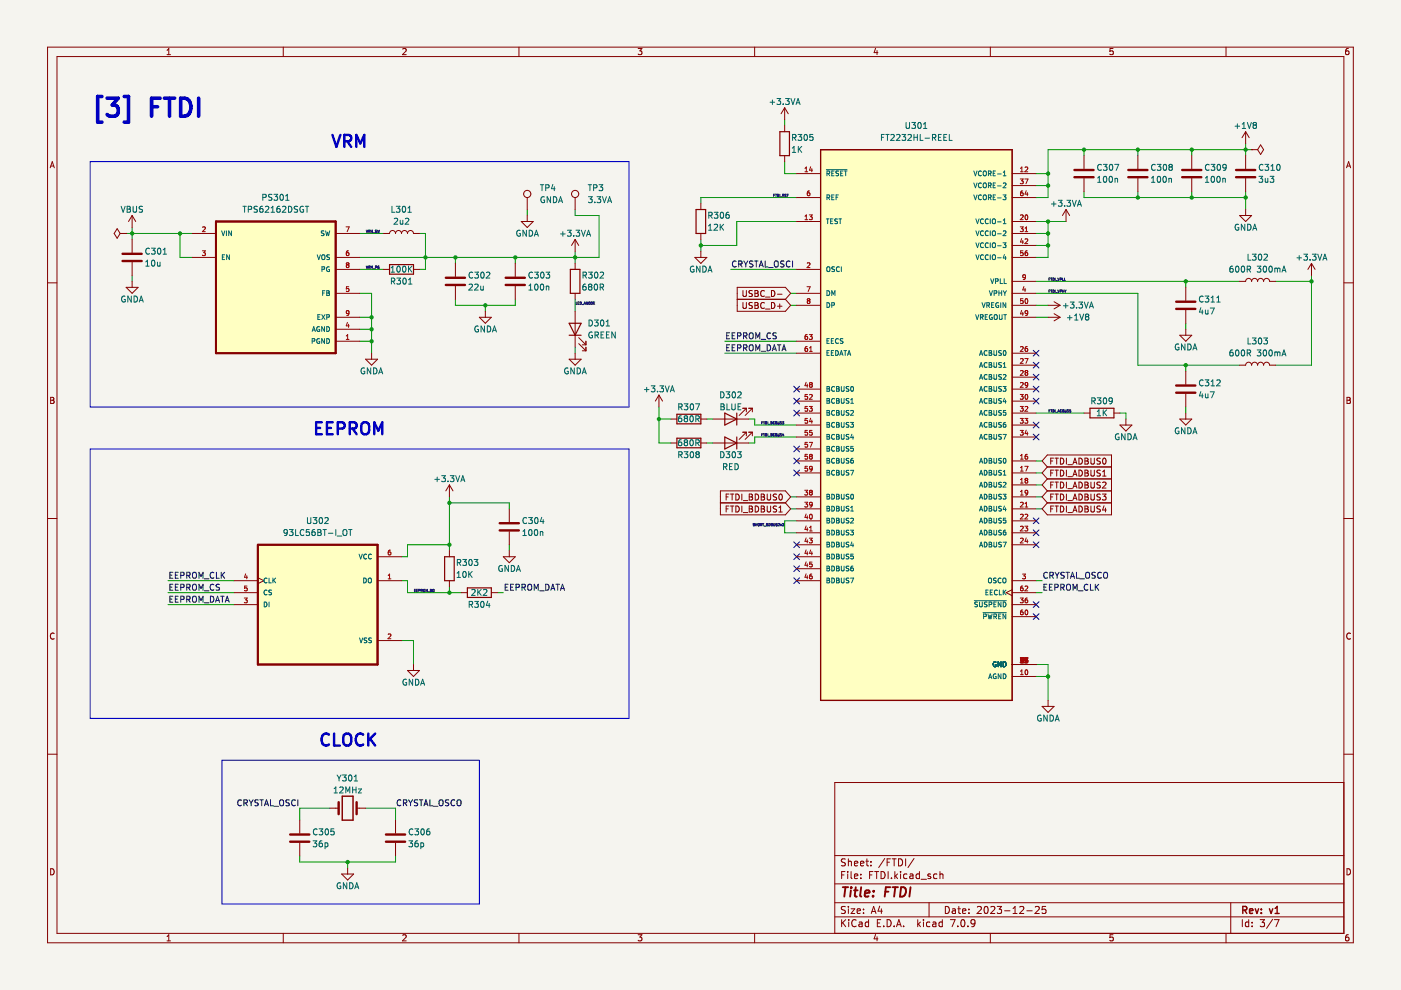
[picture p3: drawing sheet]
<svg xmlns="http://www.w3.org/2000/svg" width="297mm" height="210mm" viewBox="0 0 297 210" stroke-linecap="round" stroke-linejoin="round" font-family="sans-serif">
<path d="M0 0h297v209.9h-297z" fill-rule="evenodd" fill="#f5f4ef"/>
<g fill="none" stroke="#840000" stroke-width=".21">
<path d="M10.1 10h276.8v189.9h-276.8zM12.1 12h272.8v185.9h-272.8zM35.4 11.6h.8M35.4 10.7l.4-.4v1.3M60.1 10v2M85.4 10.4l.5-.1 .2 .4-.8 .9h.8M110 10v2M135.3 10.3h.8l-.4 .5 .3 .1v.6l-.1 .1-.6-.1M160 10v2M185.6 10.2l-.3 1h.8M185.9 10.7v.9M210 10v2"/>
<path d="M236 10.3h-.6l-.1 .6 .6-.1 .1 .7-.2 .1-.5-.1M259.9 10v2M285.9 10.3h-.4l-.2 .3v.7l.2 .3 .5-.1-.1-.7h-.4l-.2 .2M10.6 35.6l.5-1.3 .4 1.3M10.8 35.2h.6M285.5 35.6l.4-1.3 .5 1.3M285.6 35.2h.6M10.1 60h2M284.9 60h2M10.7 84.2h.5l.2 .3-.2 .4 .2 .1 .1 .3-.3 .2h-.5zM10.7 84.9h.5M285.6 84.2h.4l.3 .3-.3 .4 .3 .1v.3l-.2 .2h-.5z"/>
<path d="M285.6 84.9h.4M10.1 109.9h2M284.9 109.9h2M11.5 134.3a.58 .58 0 0 0-.8 .6 .58 .58 0 0 0 .8 .5M286.3 134.3a.58 .58 0 0 0-.8 .6 .58 .58 0 0 0 .8 .5M10.1 159.9h2M284.9 159.9h2M284.9 165.9h-107.9v32M10.7 184.2a.66 .66 0 0 1 .8 .6 .66 .66 0 0 1-.8 .7zM35.4 198.6l.4-.4v1.3M35.4 199.5h.8M60.1 197.9v2"/>
<path d="M85.4 198.3l.5-.1 .2 .4-.8 .9h.8M110 197.9v2M135.3 198.2h.8l-.4 .5 .3 .1v.6l-.1 .1-.6-.1M160 197.9v2M177 194.4h107.9M177 191.4h107.9M177 187.4h107.9M177 181.4h107.9M178.4 195v1.5M178.4 185.5h.5M178.7 195.6l.6 .9M179.2 184.8h-.8v1.5"/>
<path d="M179.2 192.3l-.5-.1-.3 .1v.5l.7 .2 .1 .4-.3 .3-.5-.1M179.2 182.2l-.5-.1-.3 .1v.5l.7 .2 .1 .4-.3 .3-.5-.1M179.3 195l-.9 .8M179.7 184.8v.1M179.7 185.3v1M179.9 182.1v1.5M179.9 192.2v.1M179.9 192.7v1M179.9 182.7l.2-.1 .3 .1 .1 .9M179.9 195v.1M179.9 195.5v1M180.4 192.7h.8l-.8 1h.8"/>
<path d="M180.4 184.8v1.3l.3 .2M181.2 185.8l.7-.2-.1-.2-.4-.1-.2 .2v.7h.6M181.2 183.1l.7-.2-.1-.2-.4-.1-.2 .2v.7h.6M181.5 195.1a.71 .71 0 0 0-1 .5 .71 .71 0 0 0 .7 .9l.3-.2M181.7 193.2l.7-.2v-.2l-.5-.1-.2 .2 .1 .7h.6M182.2 195.6h.5l.1 .9M182.4 183.1l.8-.2-.1-.2-.4-.1-.3 .2 .1 .7h.6M182.5 186.1v.2M182.5 185.4v.1M182.8 195.8l-.5 .1-.2 .2 .2 .4 .5-.1M183.1 193.5v.2M183.1 192.8v.1"/>
<path d="M183.6 182.6h.6M183.8 182.1v1.3l.4 .2M184.2 195.6l-.5-.1-.3 .3 .2 .6h.6M184.2 195v1.5M184.4 185.5h.5M184.7 183.4v.2M184.7 182.7v.1M184.7 193.7l.5-1.5 .5 1.5M184.9 193.3h.7M185.1 184.8h-.7v1.5M185.4 184.8h.9M185.6 198.1l-.3 1h.8"/>
<path d="M185.9 184.8v1.5M185.9 198.6v.9M186 195.7h.5M186.5 192.1l-.3 1.1h.9M186.7 195h-.7v1.5h.7M186.8 184.8a.76 .76 0 0 1 .9 .7 .76 .76 0 0 1-.9 .8zM186.9 192.7v1M187.4 196.3v.2M187.6 182l-1.3 1.9M188.1 195a.76 .76 0 0 1 .8 .7 .76 .76 0 0 1-.8 .8zM188.1 182.8h.5M188.3 184.8v1.5"/>
<path d="M188.8 182.1h-.7v1.5M189 186.1v.2M189.2 182.1h.8M189.6 196.3v.2M189.6 182.1v1.5M189.7 184.8v1.5M189.9 185.7l.4 .6M190.1 196.5l.5-1.5 .5 1.5M190.2 196.1h.7M190.3 185.3l-.6 .6M190.5 182.1a.76 .76 0 0 1 .9 .7 .76 .76 0 0 1-.9 .8zM190.9 184.8v.1"/>
<path d="M190.9 185.3v1M191.6 196.3v.2M192 182.1v1.5M192.3 185.4l-.4-.1-.3 .3 .1 .6h.6M192.9 185.4h.6l.1 .9M193.6 185.6l-.5 .1-.2 .2 .2 .4 .5-.1M193.8 182l-1.3 1.9M194.6 195v1.5M194.7 195.9l.5 .6M194.9 185.4l-.4-.1-.3 .3 .2 .6h.5M194.9 184.8v1.5M195.2 195.5l-.6 .6"/>
<path d="M195.3 186.4h1.1M195.8 195v.1M195.8 195.5v1M197 191.4v3M197.1 195.6l-.4-.1-.3 .3 .2 .6h.5M197.3 185.4l-.4-.1-.2 .2 .1 .2 .5 .2v.3h-.6M197.8 195.6h.6v.9M198.4 195.8l-.5 .1-.2 .2 .2 .4 .5-.1M198.6 185.4l-.4-.1-.3 .3 .2 .6h.5M199.3 185.4l.2-.1 .4 .1v.9M199.3 184.8v1.5M199.8 195.6l-.4-.1-.3 .3 .1 .6h.6"/>
<path d="M199.8 195v1.5M200.4 192.2a.76 .76 0 0 1 .9 .7 .76 .76 0 0 1-.9 .8zM201.5 195h1l-.6 1.5M201.9 192.8h.6l.1 .9M202.6 193l-.5 .1-.2 .2 .2 .4 .5-.1M203.1 192.7h.5M203.1 196.3v.2M203.3 192.2v1.3l.3 .2M203.9 195.1l.2-.1a.8 .8 0 0 1 .5 .7 .8 .8 0 0 1-.5 .8l-.4-.6zM204.1 193.2l.7-.2-.1-.2-.4-.1-.2 .2v.7h.6M205.2 196.3v.2M205.4 193.5v.2"/>
<path d="M205.4 192.8v.1M206.7 195.6l-.3 .3h-.3l-.2-.3v-.3l.2-.3 .5 .1 .1 .2a1 1 0 0 1-.4 1.2h-.3M207.2 192.3l.6-.1 .3 .4-1 1.1h1M208.8 192.3l.2-.1a.8 .8 0 0 1 .5 .7 .8 .8 0 0 1-.5 .8l-.4-.6zM210 197.9v2M210.1 192.3l.5-.1 .3 .4-.9 1.1h.9M211.4 192.2h1l-.5 .6 .4 .1v.6l-.2 .2-.7-.2M213 193.1h1.1M214.8 193.7h.8M214.8 192.6l.4-.4v1.5M216.2 192.3l.6-.1 .3 .4-1 1.1h1M217.7 193.1h1.2"/>
<path d="M219.5 192.3l.6-.1 .3 .4-1 1.1h1M221.7 192.2h-.7l-.1 .7 .2-.1h.5l.2 .2-.1 .5-.2 .2-.6-.2M236 198.2h-.6l-.1 .6 .6-.1 .1 .7-.2 .1-.5-.1M259.9 197.9v2M260.9 191.4v6.5M263.4 195v1.5M264.8 195.6l-.5-.1-.3 .3 .2 .6h.6M264.8 195v1.5M265.5 196.3v.2M265.5 195.6v.1M267.2 195h.9l-.5 .6 .4 .1v.6l-.2 .2-.6-.2M269.8 194.9l-1.3 1.9"/>
<path d="M270.2 195h1l-.7 1.5M285.6 184.2a.66 .66 0 0 1 .7 .6 .66 .66 0 0 1-.7 .7zM285.9 198.2l-.4 .1-.2 .2v.7l.2 .3 .5-.1-.1-.7h-.4l-.2 .2"/>
</g>
<path d="M263.5 193l.7-.1 .2-.2-.1-.4-.8-.1v1.5M263.9 193l.5 .7M264.9 193.2l.7-.2v-.3h-.5l-.2 .2 .1 .7h.6M266.1 192.7l.4 1 .4-1M267.4 193.5v.2M267.4 192.7v.2M269.1 192.7l.4 1 .3-1M270.3 193.7h.9M270.3 192.6l.5-.4v1.5" fill="none" stroke="#840000" stroke-width=".3"/>
<g fill="none" stroke="#840000" stroke-width=".4">
<path d="M178.7 188.1h1.1M179.3 188.1l-.3 2M180.4 188.8l-.2 1.3M180.5 188.1v.2M181.1 188.8h.7M181.4 188.1l-.2 1.7 .1 .2 .4 .1M182.6 188.1l-.2 1.7 .2 .3M183.4 189.4l.9-.2v-.3h-.8l-.2 .9 .3 .3 .6-.1M185.1 189.9v.2M185.2 188.9v.2M187.7 189.1h.7M188.8 188.1h-1l-.2 2"/>
<path d="M189.2 188.1h1.2M189.8 188.1l-.2 2M191.1 188.1a.96 .96 0 0 1 1 .6 .96 .96 0 0 1-.3 1.1l-.5 .3h-.5zM193.1 188.1l-.3 2"/>
</g>
<path d="M174 31.7h40.6v116.8h-40.6z" fill-rule="evenodd" fill="#ffffc2"/>
<path d="M174 31.7h40.6v116.8h-40.6z" fill="none" stroke="#840000" stroke-width=".25"/>
<path d="M45.8 47h25.4v27.9h-25.4z" fill-rule="evenodd" fill="#ffffc2"/>
<path d="M45.8 47h25.4v27.9h-25.4z" fill="none" stroke="#840000" stroke-width=".41"/>
<path d="M54.7 115.5h25.4v25.4h-25.4z" fill-rule="evenodd" fill="#ffffc2"/>
<path d="M45.8 47h25.4v27.9h-25.4zM54.7 115.5h25.4v25.4h-25.4z" fill="none" stroke="#840000" stroke-width=".41"/>
<g fill="none" stroke="#000084" stroke-width=".21">
<path d="M219.1 76.8l1.2 1.2M219.1 79.4l1.2 1.2M219.1 74.3l1.2 1.2M220.3 76.8l-1.2 1.2M220.3 79.4l-1.2 1.2M220.3 74.3l-1.2 1.2M168.3 99.7l1.2 1.2M168.3 97.1l1.2 1.2M168.3 94.6l1.2 1.2M168.3 81.9l1.2 1.2M168.3 84.4l1.2 1.3M168.3 87l1.2 1.2"/>
<path d="M169.5 99.7l-1.2 1.2M169.5 97.1l-1.2 1.2M169.5 94.6l-1.2 1.2M169.5 81.9l-1.2 1.2M169.5 84.4l-1.2 1.3M169.5 87l-1.2 1.2M219.1 81.9l1.2 1.2M219.1 84.4l1.2 1.3M219.1 92l1.2 1.3M219.1 89.5l1.2 1.2M220.3 81.9l-1.2 1.2M220.3 84.4l-1.2 1.3"/>
<path d="M220.3 92l-1.2 1.3M220.3 89.5l-1.2 1.2M168.3 117.4l1.2 1.3M168.3 120l1.2 1.2M168.3 114.9l1.2 1.2M169.5 117.4l-1.2 1.3M169.5 120l-1.2 1.2M169.5 114.9l-1.2 1.2M219.1 112.4l1.2 1.2M219.1 114.9l1.2 1.2M219.1 109.8l1.2 1.2M220.3 112.4l-1.2 1.2"/>
<path d="M220.3 114.9l-1.2 1.2M220.3 109.8l-1.2 1.2M168.3 122.5l1.2 1.2M169.5 122.5l-1.2 1.2M219.1 127.6l1.2 1.2M219.1 130.1l1.2 1.2M220.3 127.6l-1.2 1.2M220.3 130.1l-1.2 1.2"/>
</g>
<g fill="none" stroke="#009600" stroke-width=".21">
<path d="M166.4 25.4v1.3M166.4 34.3v2.5h2.5M219.7 36.8h2.5M219.7 39.3h2.5M229.8 31.7v1.3M241.3 31.7v1.3M252.7 31.7v1.3M264.1 30.5v2.5M265.4 31.7h-43.2v10.2h-2.5M26.7 49.5h14M28 48.2v2.6M28 58.4v1.3"/>
<path d="M38.2 49.5v5.1h2.5M76.2 49.5h5.1M76.2 57.1h5.1M88.9 49.5h1.3v7.6h-1.3M96.6 54.6v1.2M109.2 54.6v1.2M111.8 44.4v1.3M121.9 44.4v1.3h5.1v8.9h-50.8M121.9 53.3v2.5M148.6 50.8v2.5M154.9 57.1h14M168.9 47h-12.7v5h-7.6"/>
<path d="M168.9 41.9h-20.3v1.3M219.7 47h6.3M219.7 52h2.5M219.7 49.5h2.5M219.7 59.7h43.1M222.2 47v7.6h-2.5M229.8 40.6v1.3h34.3M241.3 40.6v1.3M251.4 59.7v1.2M252.7 40.6v1.3M264.1 40.6v3.8M270.4 59.7h7.7"/>
<path d="M278.1 58.4v19h-7.7M76.2 67.3h2.6M76.2 62.2h2.6v12.7M76.2 72.3h2.6M76.2 69.8h2.6M96.6 63.5v1.2h12.6v-1.2M102.9 64.7v1.3M121.9 63.5v2.5M121.9 73.6v1.3M153.7 74.9h15.2M153.7 72.3h15.2M167.6 64.7h1.3"/>
<path d="M167.6 62.2h1.3M219.7 62.2h21.6v15.2h21.5M219.7 67.3h2.5M219.7 64.7h2.5M251.4 68.5v1.3M251.4 77.4v1.3M139.7 86.3v7.6h2.5M139.7 88.8h2.5M149.9 93.9h1.2M149.9 88.8h1.2M158.7 88.8h1.3v1.3h8.9M168.9 92.7h-8.9v1.2h-1.3"/>
<path d="M219.7 87.6h10.1M219.7 97.7h1.2M237.4 87.6h1.3v1.2M251.4 86.3v1.3M95.3 105.4v11.4M95.3 115.5h-8.9v2.5h-1.3M95.3 106.6h12.7v1.3M108 115.5v1.3M167.6 105.4h1.3M167.6 107.9h1.3M168.9 110.4h-2.5v2.6h2.5M219.7 100.3h1.2"/>
<path d="M219.7 102.8h1.2M219.7 105.4h1.2M219.7 107.9h1.2M35.6 123.1h14M35.6 125.7h14M35.6 128.2h14M85.1 123.1h1.3v2.6h11.4M85.1 135.8h2.6v5.1M95.3 124.4v1.3M105.4 125.7h1.3M219.7 123.1h1.2M219.7 125.7h1.2"/>
<path d="M219.7 140.9h2.5v7.6M219.7 143.4h2.5M69.9 171.4h-6.3v2.5M77.5 171.4h6.4v2.5M63.6 181.5v1.3h20.3v-1.3M73.7 182.8v1.2"/>
</g>
<path d="M19.1 34.3h114.3v52h-114.3zM19.1 95.2h114.3v57.1h-114.3zM47.1 161.2h54.5v30.5h-54.5z" fill="none" stroke="#0000c2" stroke-width=".21"/>
<g fill="none" stroke="#0000c2" stroke-width=".51">
<path d="M70.5 28.6l.8 2.5 .9-2.5M73 29.9h1a.69 .69 0 0 0 .5-.6 .69 .69 0 0 0-.5-.7h-1v2.5M73.6 29.9l.9 1.2M75.6 31.1v-2.5l.8 1.8 .8-1.8v2.5M67 90.7h.9M68.2 89.5h-1.2v2.6h1.2M69.3 90.7h.9M70.5 89.5h-1.2v2.6h1.2M71.6 90.9h1a.69 .69 0 0 0 .5-.7 .69 .69 0 0 0-.5-.7h-1v2.6M74.2 90.9h.9a.69 .69 0 0 0 .5-.7 .69 .69 0 0 0-.5-.7h-.9v2.6M74.8 90.9l.8 1.2M76.7 89.9a.85 .85 0 0 1 1-.4 .85 .85 0 0 1 .6 .9v.8a.85 .85 0 0 1-.9 .9 .85 .85 0 0 1-.8-.9z"/>
<path d="M79.4 92.1v-2.6l.8 1.8 .9-1.8v2.6M69.7 155.8a1.02 1.02 0 0 0-1.2 0 1.02 1.02 0 0 0-.3 1.2 .95 .95 0 0 0 .5 1 .95 .95 0 0 0 1-.2M70.8 155.5v2.6h1.2M72.9 155.9a.85 .85 0 0 1 1-.4 .85 .85 0 0 1 .6 .9v.8a.85 .85 0 0 1-.9 .9 .85 .85 0 0 1-.8-.9zM77 155.8a1.02 1.02 0 0 0-1.3 0 1.02 1.02 0 0 0-.3 1.2 .95 .95 0 0 0 .5 1 .95 .95 0 0 0 1.1-.2M78.1 155.5v2.6M78.5 156.6l1 1.5M79.5 155.5l-1.4 1.5"/>
</g>
<path d="M21.6 20.5h-.9v5.4h.9M22.7 20.8h2.4l-1.3 1.5a1.03 1.03 0 0 1 1.3 .7v.9l-.4 .5-.4 .2h-1l-.6-.3M26.3 20.5h.9v5.4h-.9M32.1 22.6h1.3M34 20.8h-1.9v3.8M34.9 20.8h2.1M35.9 20.8v3.8M38.3 20.8h.9a2.08 2.08 0 0 1 .9 3.3l-.3 .3-.6 .2h-.9zM42.1 20.8v3.8" fill="none" stroke="#0000c2" stroke-width=".76"/>
<g fill="none" stroke="#0f0f0f" stroke-width=".21">
<path d="M77.6 56.4l.2 .5 .2-.5M77.6 48.8l.2 .5 .2-.5M78.3 56.7l.1 .2M78.3 49.1l.1 .2M78.4 56.4h-.3v.5M78.4 56.4v.1M78.4 49l-.3 .1M78.4 49v-.2h-.3v.5M78.4 56.5v.2h-.3M78.4 49h.1M78.6 49.3v-.5l.2 .4 .2-.4v.5M78.6 56.9v-.5l.2 .4 .2-.4v.5"/>
<path d="M79.1 57h.4M79.1 49.3h.4M79.6 56.7h.2l.1-.2-.3-.1v.5M79.8 49.1h.1M79.8 49.1v.2h-.2M79.9 48.8l-.3 .1 .2 .2M80 48.8l.1 .5 .1-.4 .1 .4 .2-.5M80.3 56.7l.1 .2M80.4 56.4a.23 .23 0 0 0-.3 .3 .23 .23 0 0 0 .3 .2M80.4 56.9h.1M156.1 55.5a.56 .56 0 0 0-.8 .5 .56 .56 0 0 0 .8 .5M156.6 56l.6-.1 .1-.4-.7-.2v1.3"/>
<path d="M156.9 56l.4 .6M157.7 55.3l.4 .7M158.1 56v.6M158.5 55.3l-.4 .7M159.6 55.4l-.6 .1v.3l.5 .3 .1 .3-.2 .2-.5-.1M160 55.3h.7M160.4 55.3v1.3M161 56.6l.4-1.3 .4 1.3M161.1 56.2h.6M162.2 55.3v1.3h.6M163 56.7h.9M164 41.4h.2"/>
<path d="M164.3 41.2h-.3v.5M164.3 55.4l.2-.1a.43 .43 0 0 1 .5 .5v.4a.42 .42 0 0 1-.4 .4 .42 .42 0 0 1-.4-.4zM164.4 41.2h.3M164.5 41.2v.5M164.8 41.2a.25 .25 0 0 1 .3 .2 .25 .25 0 0 1-.3 .3zM165.3 41.2v.5M165.5 41.7h.3M166.1 41.4l.1 .3M166.1 41.2h-.1v.5M166.1 41.2h.1M166.2 41.2v.2h-.2M166.2 55.4l-.6 .1v.3l.5 .3 .1 .3-.2 .2-.5-.1"/>
<path d="M166.5 41.4h.1M166.7 41.2h-.2v.5h.2M166.9 41.4h.2M167.1 41.2h-.2v.5M167.5 55.5a.56 .56 0 0 0-.8 .5 .56 .56 0 0 0 .8 .5M168 55.3v1.3M222.4 59.2h.2M222.7 59h-.3v.5M222.8 59h.3M222.9 59v.5M223.2 59a.25 .25 0 0 1 .3 .2 .25 .25 0 0 1-.3 .3zM223.5 59v.1"/>
<path d="M223.7 59v.5M223.8 59.5h.4M224.3 59l.1 .5 .2-.5M225 59h-.2v.5M225 59h.1M225 59v.2h-.2M225.3 59v.5h.2M225.7 59v.5h.2M122.1 64v.5h.3M122.5 64.3h.2M122.8 64h-.3v.5h.3M123 64a.25 .25 0 0 1 .3 .3 .25 .25 0 0 1-.3 .2z"/>
<path d="M123.4 64.6h.4M123.8 64.5l.2-.5 .1 .5M123.9 64.4h.2M124.6 64v.5l-.3-.5v.5M125.4 64a.25 .25 0 0 1 .2 .3 .25 .25 0 0 1-.2 .2zM125.9 64.3h.1M126.1 64h-.2v.5h.2M154.1 71.2h.4M154.1 73.7h.4M154.7 70.6h-.6v1.2h.6M154.7 73.1h-.6v1.3h.6M155.2 71.2h.4"/>
<path d="M155.2 73.7h.4M155.8 70.6h-.6v1.2h.6M155.8 73.1h-.6v1.3h.6M156.4 71.2h.6v-.5l-.6-.1v1.2M156.4 73.8l.6-.1v-.5l-.6-.1v1.3M157.6 71.2h.6l.1-.5-.7-.1v1.2M157.6 73.8l.6-.1 .1-.5-.7-.1v1.3M157.9 71.2l.5 .6M157.9 73.8l.5 .6M158.9 70.7l.3-.1a.43 .43 0 0 1 .5 .4v.4a.42 .42 0 0 1-.4 .5 .42 .42 0 0 1-.5-.5zM158.9 73.3l.3-.2a.43 .43 0 0 1 .5 .4v.5a.42 .42 0 0 1-.4 .4 .42 .42 0 0 1-.5-.4zM160.2 71.8v-1.2l.5 .9 .4-.9v1.2"/>
<path d="M160.2 74.4v-1.3l.5 .9 .4-.9v1.3M161.4 72h1M161.4 74.5h1M162.7 73.1a.64 .64 0 0 1 .7 .6 .64 .64 0 0 1-.7 .7zM163.4 70.7a.56 .56 0 0 0-.8 .5 .56 .56 0 0 0 .8 .5M163.7 74.4l.5-1.3 .4 1.3M163.9 74h.6M164.6 70.6l-.7 .1v.4l.6 .2 .1 .3-.3 .2h-.4M164.8 73.1h.8M165.2 73.1v1.3M165.8 74.4l.4-1.3 .4 1.3M165.9 74h.6"/>
<path d="M222.4 61.7h.2M222.7 61.5h-.3v.5M222.8 61.5h.3M222.9 61.5v.5M223.2 61.5a.25 .25 0 0 1 .3 .2 .25 .25 0 0 1-.3 .3zM223.7 61.5v.5M223.8 62h.4M224.3 61.5l.1 .5 .2-.5M225 61.5h-.2v.5M225 61.5h.1M225 61.5v.2l-.2 .1M225.3 61.5v.5"/>
<path d="M225.3 61.7h.3M225.6 61.5v.5M225.7 61.5l.2 .3M225.9 61.8v.2M226.1 61.5l-.2 .3M161.5 89.7h.2M161.5 92.2h.2M161.7 89.4h-.2v.5M161.7 92h-.2v.5M161.8 89.4h.3M161.8 92h.3M162 89.4v.5"/>
<path d="M162 92v.5M162.3 89.4a.25 .25 0 0 1 .3 .3 .25 .25 0 0 1-.3 .2zM162.3 92a.25 .25 0 0 1 .3 .2 .25 .25 0 0 1-.3 .3zM162.8 89.4v.5M162.8 92v.5M162.9 90h.4M162.9 92.5h.4M163.4 89.7h.2M163.4 92.2h.2M163.6 89.7h.1M163.6 92.2h.1M163.7 89.7h.1"/>
<path d="M163.7 89.6l-.1 .1M163.7 92.2h.1M163.7 89.6l-.3-.2v.5h.3M163.7 89.7v.1M163.7 92v.1M163.7 92h-.3v.5l.3-.1v-.2M163.7 89.6h.1M163.7 92.1l-.1 .1M163.7 89.8v.1M164.2 89.5v-.1a.23 .23 0 0 0-.3 .3 .23 .23 0 0 0 .3 .2M164.2 92a.23 .23 0 0 0-.3 .2 .23 .23 0 0 0 .3 .2M164.4 89.7h.2"/>
<path d="M164.4 92.2h.2M164.6 89.7l.1-.2-.3-.1v.5h.3M164.6 89.7l.1 .1M164.7 92v.1M164.7 92h-.3v.5l.3-.1-.1-.2M164.7 92.1l-.1 .1M164.7 89.8v.1M164.9 89.4l.1 .5 .2-.1v-.4M164.9 92l.1 .5 .2-.1v-.4M165.4 89.6h.1M165.4 92v.1M165.4 92.1l.3 .2"/>
<path d="M165.4 89.6l.3 .2M165.7 89.9h-.3M165.7 92.3v.1M165.7 89.4l-.3 .2M165.7 89.8v.1M165.7 92h-.3M165.7 92.4h-.3M165.9 89.4h.3l-.2 .2 .2 .2M165.9 89.9h.3M166 91.9l-.1 .4h.3M166.1 92.1v.4M166.2 89.8v.1"/>
<path d="M222.4 87.1h.2M222.7 86.9h-.3v.5M222.8 86.9h.3M222.9 86.9v.5M223.2 86.9a.25 .25 0 0 1 .3 .2 .25 .25 0 0 1-.3 .3zM223.7 86.9v.5M223.8 87.4h.4M224.3 87.4l.1-.5 .2 .5M224.3 87.2h.3M225.1 86.9h-.1a.23 .23 0 0 0-.3 .2 .23 .23 0 0 0 .4 .2M225.3 87.1h.1M225.4 87.1l.1 .3"/>
<path d="M225.5 87.1h-.1M225.5 87.1v-.2h-.2v.5h.2M225.5 87.4h.1M225.5 87.1h.1M225.8 86.9v.4M225.8 87.3v.1M225.8 87.4h.2M226 87.3v.1M226.1 86.9l-.1 .4M226.6 86.9h-.3l.3 .4-.3 .1M226.7 87.3l.1 .1M227 86.9h-.2l-.1 .2h.3"/>
<path d="M227 87.1v.1M227 87.2v.2h-.2M160 111h-.3l.3 .4-.3 .1M160.2 111v.5M160.2 111.2h.3M160.5 111v.5M161.4 111.3l.1 .2M161.4 111h-.2v.5M161.4 111h.1M161.5 111v.2l-.3 .1M161.7 111h.3M161.8 111v.5"/>
<path d="M162 111.5h.4M162.5 111.2h.2M162.7 111.2h.1M162.7 111.2v-.2h-.2v.5l.3-.1-.1-.2M163 111a.25 .25 0 0 1 .3 .2 .25 .25 0 0 1-.3 .3zM163.5 111.2h.2M163.7 111.2h.1M163.7 111.2v-.2h-.2v.5l.3-.1-.1-.2M164 111v.4l.2 .1M164.3 111.4l-.1 .1M164.3 111v.4M164.5 111.5h.2"/>
<path d="M164.5 111.2h.1M164.5 111.2l.3 .2M164.8 111.4l-.1 .1M164.8 111h-.3v.2M165 111l.3 .1-.4 .4h.4M165.5 111.2v.3M165.5 111.2h.1M165.5 111.2h.2v.3M165.9 111.4l.2 .1M165.9 111h.3l-.1 .2M166.1 111.2h.1M166.1 111.2v.3"/>
<path d="M166.1 111.5h.1M36 124.5h.5M36 121.9h.5M36 127h.5M36.6 123.9h-.6v1.2h.6M36.6 121.3h-.6v1.3h.6M36.6 126.4h-.6v1.3h.6M37.2 124.5h.4M37.2 121.9h.4M37.2 127h.4M37.8 123.9h-.6v1.2h.6M37.8 121.3h-.6v1.3h.6"/>
<path d="M37.8 126.4h-.6v1.3h.6M38.3 124.5h.6l.1-.5-.7-.1v1.2M38.3 122l.6-.1 .1-.4-.7-.2v1.3M38.3 127.1l.6-.1 .1-.5-.7-.1v1.3M39.6 124.5h.6l.1-.5-.7-.1v1.2M39.6 122l.6-.1 .1-.4-.7-.2v1.3M39.6 127.1l.6-.1 .1-.5-.7-.1v1.3M39.9 122l.4 .6M39.9 127.1l.4 .6M39.9 124.5l.4 .6M40.9 124.1l.2-.2a.43 .43 0 0 1 .6 .4v.4a.42 .42 0 0 1-.5 .5 .42 .42 0 0 1-.4-.5zM40.9 121.5l.2-.2a.43 .43 0 0 1 .6 .5v.4a.42 .42 0 0 1-.5 .4 .42 .42 0 0 1-.4-.4z"/>
<path d="M40.9 126.6l.2-.2a.43 .43 0 0 1 .6 .4v.5a.42 .42 0 0 1-.5 .4 .42 .42 0 0 1-.4-.4zM42.2 122.6v-1.3l.4 .9 .4-.9v1.3M42.2 125.1v-1.2l.4 .9 .4-.9v1.2M42.2 127.7v-1.3l.4 .9 .4-.9v1.3M43.3 125.3h1M43.3 122.7h1M43.3 127.8h1M44.6 126.4a.64 .64 0 0 1 .7 .7 .64 .64 0 0 1-.7 .6zM45.3 124a.56 .56 0 0 0-.8 .5 .56 .56 0 0 0 .8 .5M45.3 121.5a.56 .56 0 0 0-.8 .5 .56 .56 0 0 0 .8 .5M45.7 127.7l.4-1.3 .4 1.3M45.8 127.3h.6"/>
<path d="M45.9 121.3v1.3h.6M46.5 123.9l-.6 .1v.4l.5 .2 .1 .3-.2 .2h-.5M46.8 126.4h.7M46.9 121.3v1.3M47.1 121.9l.5 .7M47.2 126.4v1.3M47.6 121.3l-.7 .8M47.8 127.7l.4-1.3 .4 1.3M47.9 127.3h.6M87.9 125.2h.1M88.1 125h-.2v.5h.2M88.3 125.2h.2"/>
<path d="M88.6 125h-.3v.5h.3M89 125.2h-.2M89.1 125.1l-.3-.1v.5M89.1 125.1l-.1 .1M89.4 125.2l.2 .3M89.5 125h-.2v.5M89.5 125h.1M89.5 125v.2h-.2M90.3 125.5v-.5l.2 .3 .1-.3v.5M90.7 125.5h.4M91.2 125a.25 .25 0 0 1 .3 .2 .25 .25 0 0 1-.3 .3zM91.5 125.3v.1"/>
<path d="M107.1 124.5h.4M107.7 123.9h-.6v1.2h.6M108.3 124.5h.4M108.9 123.9h-.6v1.2h.6M109.4 124.5h.6l.1-.5-.7-.1v1.2M110.7 124.5h.6v-.5l-.6-.1v1.2M111 124.5l.4 .6M111.9 124.1l.3-.2a.43 .43 0 0 1 .5 .4v.4a.42 .42 0 0 1-.4 .5 .42 .42 0 0 1-.4-.5zM113.3 125.1v-1.2l.4 .9 .4-.9v1.2M114.4 125.3h1M115.7 123.9a.64 .64 0 0 1 .7 .6 .64 .64 0 0 1-.7 .6zM116.8 125.1l.4-1.2 .4 1.2"/>
<path d="M116.9 124.8h.6M117.9 123.9h.7M118.2 123.9v1.2M118.8 125.1l.5-1.2 .4 1.2M119 124.8h.6M221.3 124.5h.5M222 123.9h-.7v1.2h.7M222.1 121.5a.56 .56 0 0 0-.8 .5 .56 .56 0 0 0 .8 .5M222.5 124.5h.4M222.6 122l.6-.1 .1-.4-.7-.2v1.3M222.9 122l.4 .6M223.1 123.9h-.6v1.2h.6"/>
<path d="M223.6 124.5h.6l.1-.5-.7-.1v1.2M223.7 121.3l.4 .7M224.1 122v.6M224.5 121.3l-.4 .7M224.9 124.5h.6l.1-.5-.7-.1v1.2M225.2 124.5l.4 .6M225.6 121.4l-.6 .1v.3l.5 .3 .1 .3-.2 .2-.5-.1M226 121.3h.7M226.2 124.1l.2-.2a.43 .43 0 0 1 .6 .4v.4a.42 .42 0 0 1-.5 .5 .42 .42 0 0 1-.4-.5zM226.4 121.3v1.3M227 122.6l.4-1.3 .4 1.3M227.1 122.2h.6"/>
<path d="M227.5 125.1v-1.2l.4 .9 .5-.9v1.2M228.2 121.3v1.3h.6M228.7 125.3h.9M229 122.7h.9M230.2 121.5l.3-.2a.43 .43 0 0 1 .5 .5v.4a.42 .42 0 0 1-.4 .4 .42 .42 0 0 1-.4-.4zM230.7 124a.56 .56 0 0 0-.8 .5 .56 .56 0 0 0 .8 .5M231.2 123.9v1.2h.6M232.2 123.9v1.2M232.2 121.4l-.6 .1v.3l.5 .3 .1 .3-.2 .2-.5-.1M232.4 124.4l.6 .7M233 123.9l-.8 .7M233.5 121.5a.56 .56 0 0 0-.8 .5 .56 .56 0 0 0 .8 .5"/>
<path d="M234 121.5l.3-.2a.43 .43 0 0 1 .5 .5v.4a.42 .42 0 0 1-.4 .4 .42 .42 0 0 1-.4-.4zM51.2 169.7a.56 .56 0 0 0-.8 .5 .56 .56 0 0 0 .8 .5M51.7 170.2h.6l.1-.5-.7-.1v1.2M52 170.2l.5 .6M52.8 169.6l.4 .6M53.2 170.2v.6M53.7 169.6l-.5 .6M54.7 169.6l-.6 .1v.4l.5 .2 .1 .3-.2 .2h-.5M55.1 169.6h.7M55.5 169.6v1.2M56.1 170.8l.4-1.2 .4 1.2M56.2 170.5h.6"/>
<path d="M57.3 169.6v1.2h.7M58.1 171h.9M59.3 169.8l.3-.2a.43 .43 0 0 1 .5 .4v.4a.42 .42 0 0 1-.4 .5 .42 .42 0 0 1-.4-.5zM61.3 169.6l-.6 .1v.4l.5 .2 .1 .3-.2 .2h-.5M62.6 169.7a.56 .56 0 0 0-.8 .5 .56 .56 0 0 0 .8 .5M63.1 169.6v1.2M85 169.7a.56 .56 0 0 0-.8 .5 .56 .56 0 0 0 .8 .5M85.5 170.2h.6l.1-.5-.7-.1v1.2M85.8 170.2l.5 .6M86.6 169.6l.4 .6M87 170.2v.6M87.5 169.6l-.5 .6"/>
<path d="M88.6 169.6l-.7 .1v.4l.5 .2 .2 .3-.3 .2h-.5M88.9 169.6h.7M89.3 169.6v1.2M89.9 170.8l.4-1.2 .4 1.2M90 170.5h.6M91.2 169.6v1.2h.6M91.9 171h.9M93.1 169.8l.3-.2a.43 .43 0 0 1 .5 .4v.4a.42 .42 0 0 1-.4 .5 .42 .42 0 0 1-.4-.5zM95.1 169.6l-.6 .1v.4l.5 .2 .1 .3-.2 .2h-.5M96.4 169.7a.56 .56 0 0 0-.8 .5 .56 .56 0 0 0 .8 .5M97 169.8l.2-.2a.43 .43 0 0 1 .5 .4v.4a.42 .42 0 0 1-.4 .5 .42 .42 0 0 1-.4-.5z"/>
<circle cx="124.9" cy="64.3" r=".24"/>
<circle cx="160.8" cy="111.3" r=".24"/>
<circle cx="89.9" cy="125.2" r=".24"/>
<circle cx="91.8" cy="125.2" r=".24"/>
</g>
<g fill="none" stroke="#840000" stroke-width=".21">
<path d="M166.4 22.8v2.6M166.4 26.7v1.2M166.4 33v1.3M166.4 22.8l-.8 1.3M166.4 22.8l.7 1.3M168.9 36.8h5.1M214.6 36.8h5.1M214.6 39.3h5.1M229.8 33v2.8M229.8 37.8v2.8M241.3 33v2.8M241.3 37.8v2.8"/>
<path d="M252.7 33v2.8M252.7 37.8v2.8M264.1 27.9v2.6M264.1 33v2.8M264.1 37.8v2.8M264.1 27.9l-.8 1.3M264.1 27.9l.8 1.3M265.4 31.7h.1M265.4 31.7h1.2M267.3 30.7l.6 1-.6 1-.7-1zM24.8 48.5l.7 1-.7 1-.6-1zM25.5 49.5h1.2"/>
<path d="M26.7 49.5h.1M28 45.7v2.5M28 50.8v2.8M28 55.6v2.8M28 59.7v1.2M28 45.7l-.7 1.3M28 45.7l.8 1.3M40.7 49.5h5.1M40.7 54.6h5.1M71.2 57.1h5M71.2 49.5h5M71.2 54.6h5"/>
<path d="M81.3 49.5h1.3a.63 .63 0 0 1 .6-.6 .63 .63 0 0 1 .7 .6 .63 .63 0 0 1 .6-.6 .63 .63 0 0 1 .6 .6 .63 .63 0 0 1 .7-.6 .63 .63 0 0 1 .6 .6 .63 .63 0 0 1 .6-.6 .63 .63 0 0 1 .7 .6h1.2M81.3 57.1h1.3M87.7 57.1h1.2M96.6 55.8v2.8M109.2 55.8v2.8M110.5 47h2.6l-1.3 1.2zM111.8 41.9v2.5M111.8 45.7v1.3M121.9 41.9v2.5M121.9 50.8v2.5M121.9 55.8v1.3M121.9 50.8l-.7 1.2"/>
<path d="M121.9 50.8l.8 1.2M147.3 54.6h2.6l-1.3 1.2zM148.6 43.2v1.2M148.6 49.5v1.3M148.6 53.3v1.3M168.9 47h5.1M168.9 57.1h5.1M168.9 41.9h5.1M214.6 47h5.1M214.6 49.5h5.1M214.6 52h5.1M214.6 54.6h5.1"/>
<path d="M214.6 41.9h5.1M214.6 59.7h5.1M226 44.4l-.7 1.3M226 44.4v2.6M226 44.4l.8 1.3M262.8 59.7h1.3a.63 .63 0 0 1 .6-.7 .63 .63 0 0 1 .7 .7 .63 .63 0 0 1 .6-.7 .63 .63 0 0 1 .6 .7 .63 .63 0 0 1 .7-.7 .63 .63 0 0 1 .6 .7 .63 .63 0 0 1 .6-.7 .63 .63 0 0 1 .7 .7h1.2M262.8 45.7h2.6l-1.3 1.3zM264.1 44.4v1.3M278.1 55.8l-.8 1.3M278.1 55.8v2.6M278.1 55.8l.7 1.3M26.7 60.9h2.6l-1.3 1.3z"/>
<path d="M71.2 62.2h5M71.2 67.3h5M71.2 72.3h5M71.2 69.8h5M77.5 76.2h2.6l-1.3 1.2zM78.8 74.9v1.3M96.6 60.7v2.8M101.6 67.3h2.6l-1.3 1.2zM102.9 66v1.3M109.2 60.7v2.8M120.7 76.2h2.5l-1.3 1.2zM121.9 62.2v1.3"/>
<path d="M121.9 66v7.6M121.9 74.9v1.3M122.7 72.9l1.5 1.5M122.7 71.6l1.5 1.5M123.5 74.4h.7M123.5 73.1h.7M124.2 72.3v.8M124.2 73.6v.8M156.3 60.9h10.2l1.1 1.3-1.1 1.3 1.1 1.2-1.1 1.3h-10.2zM156.3 63.5h10.2M157.5 61.6v1l.3 .3 .3-.1 .1-.2v-1M157.5 64.1v1.1l.3 .2 .3-.1 .1-.1v-1.1"/>
<path d="M159.5 64.2l-.6 .1v.3l.5 .3 .1 .3-.2 .2-.5-.1M159.5 61.7h-.6v.4l.5 .2 .1 .3-.2 .3-.5-.1M160.1 61.6h.4l.2 .2-.2 .4 .2 .1 .1 .3-.3 .3h-.4zM160.1 64.1h.4l.2 .3-.2 .3 .2 .2 .1 .3-.3 .2h-.4zM160.1 64.7h.4M160.1 62.2h.4M162.1 64.3a.56 .56 0 0 0-.8 .5 .56 .56 0 0 0 .8 .5M162.1 61.7a.56 .56 0 0 0-.8 .5 .56 .56 0 0 0 .8 .5M162.3 65.5h1M162.3 63h1M163.6 64.1a.64 .64 0 0 1 .7 .7 .64 .64 0 0 1-.7 .6zM163.6 61.6a.64 .64 0 0 1 .7 .6 .64 .64 0 0 1-.7 .7z"/>
<path d="M164.8 64.9h1M164.8 62.4h1M165.3 64.4v1M168.9 64.7h5.1M168.9 62.2h5.1M168.9 74.9h5.1M168.9 72.3h5.1M214.6 64.7h5.1M214.6 62.2h5.1M214.6 74.9h5.1M214.6 77.4h5.1M214.6 80h5.1"/>
<path d="M214.6 67.3h5.1M222.2 64.7h2.6M222.2 67.3h2.6M223.5 64l1.3 .7M223.5 66.5l1.3 .8M224.8 64.7l-1.3 .8M224.8 67.3l-1.3 .7M250.1 71.1h2.6l-1.3 1.2zM251.4 60.9v2.8M251.4 65.7v2.8M251.4 69.8v1.3M251.4 78.7v2.8"/>
<path d="M262.8 77.4h1.3a.63 .63 0 0 1 .6-.6 .63 .63 0 0 1 .7 .6 .63 .63 0 0 1 .6-.6 .63 .63 0 0 1 .6 .6 .63 .63 0 0 1 .7-.6 .63 .63 0 0 1 .6 .6 .63 .63 0 0 1 .6-.6 .63 .63 0 0 1 .7 .6h1.2M139.7 83.8l-.8 1.2M139.7 83.8v2.5M139.7 83.8l.8 1.2M142.2 93.9h1.3M142.2 88.8h1.3M148.6 93.9h1.3M148.6 88.8h1.3M151.1 93.9h7.6M151.1 88.8h7.6M157.5 91.6h.7M157.5 86.6h.7"/>
<path d="M158.2 91.6l-1.5 1.6M158.2 86.6v.7M158.2 91.6v.8M158.2 86.6l-1.5 1.5M158.7 91.6h.8M158.7 86.6h.8M159.5 86.6v.7M159.5 91.6v.8M159.5 91.6l-1.5 1.6M159.5 86.6l-1.5 1.5M168.9 97.7h5.1M168.9 82.5h5.1"/>
<path d="M168.9 85h5.1M168.9 87.6h5.1M168.9 90.1h5.1M168.9 92.7h5.1M168.9 95.2h5.1M214.6 97.7h5.1M214.6 82.5h5.1M214.6 85h5.1M214.6 87.6h5.1M214.6 90.1h5.1M214.6 92.7h5.1M222.1 99l-1.2-1.3 1.2-1.2h13.6v12.7h-13.6l-1.2-1.3 1.2-1.3"/>
<path d="M222.1 99h13.6M222.1 99l-1.2 1.3 1.2 1.2M222.8 97.7h.4M223.4 97.1h-.6v1.3M223.4 99.7h-.6v1.2M223.7 97.1h.7M223.7 99.7h.7M224 97.1v1.3M224 99.7v1.2M224.8 97.1a.64 .64 0 0 1 .8 .7 .64 .64 0 0 1-.8 .6zM224.8 99.7a.64 .64 0 0 1 .8 .6 .64 .64 0 0 1-.8 .6zM226.1 97.1v1.3"/>
<path d="M226.1 99.7v1.2M226.4 98.5h1M227.5 98.4l.4-1.3 .4 1.3M227.6 98h.6M228.8 97.1a.64 .64 0 0 1 .7 .7 .64 .64 0 0 1-.7 .6zM228.8 99.7a.64 .64 0 0 1 .7 .6 .64 .64 0 0 1-.7 .6zM229.8 87.6h1.3M230 97.1h.4l.3 .3-.3 .3 .3 .2 .1 .3-.3 .2h-.5zM230 99.7h.4l.3 .2-.3 .4 .3 .1 .1 .3-.3 .2h-.5zM230 97.7h.4M231.3 99.7v1l.2 .2h.4l.1-.2v-1M231.3 97.1v1.1l.2 .2 .4-.1 .1-.1v-1.1"/>
<path d="M233.3 99.7l-.7 .1v.4l.6 .2 .1 .3-.3 .2h-.4M233.3 97.2l-.7 .1v.3l.6 .3 .1 .3-.3 .2-.4-.1M233.9 97.3l.2-.2a.68 .68 0 0 1 .4 .7 .68 .68 0 0 1-.4 .6l-.3-.5zM236.2 87.6h1.2M237.4 90.1h2.6l-1.3 1.3zM238.7 88.8v1.3M250.1 88.8h2.6l-1.3 1.3zM251.4 83.5v2.8M251.4 87.6v1.2M80.1 118h5M95.3 102.8l-.8 1.3M95.3 102.8v2.6"/>
<path d="M95.3 116.8v1.2M95.3 102.8l.7 1.3M106.7 118h2.5l-1.2 1.3zM108 107.9v2.8M108 112.7v2.8M108 116.8v1.2M152.7 104.1h13.8l1.1 1.3-1.1 1.2 1.1 1.3-1.1 1.3h-13.8zM152.7 106.6h13.8M154 107.9h.4M154 105.4h.4M154.6 107.3h-.6v1.3M154.6 104.8h-.6v1.2"/>
<path d="M154.9 107.3h.7M154.9 104.8h.7M155.2 104.8v1.2M155.2 107.3v1.3M156 107.3a.64 .64 0 0 1 .7 .6 .64 .64 0 0 1-.7 .7zM156 104.8a.64 .64 0 0 1 .7 .6 .64 .64 0 0 1-.7 .6zM157.3 104.8v1.2M157.3 107.3v1.3M157.6 108.7h1M157.6 106.1h1M158.9 107.9h.4M158.9 107.3h.4l.2 .2-.2 .4 .2 .1 .1 .3-.3 .3h-.4z"/>
<path d="M158.9 105.4h.4M158.9 104.8h.4l.2 .2-.2 .4 .2 .1 .1 .3-.3 .2h-.4zM160.1 107.3a.64 .64 0 0 1 .8 .6 .64 .64 0 0 1-.8 .7zM160.1 104.8a.64 .64 0 0 1 .8 .6 .64 .64 0 0 1-.8 .6zM161.4 107.9h.4M161.4 107.3h.4l.3 .2-.3 .4 .3 .1v.3l-.2 .3h-.5zM161.4 105.4h.4M161.4 104.8h.4l.3 .2-.3 .4 .3 .1v.3l-.2 .2h-.5zM162.7 107.3v1l.2 .3 .4-.1 .1-.2v-1M162.7 104.8v1l.2 .2h.4l.1-.2v-1M164.7 107.4h-.7v.4l.5 .2 .2 .3-.3 .3-.5-.1M164.7 104.8l-.7 .1v.3l.5 .3 .2 .3-.3 .2h-.5"/>
<path d="M165.1 108.6h.8M165.1 107.7l.4-.4v1.3M165.3 104.9l.1-.1a.68 .68 0 0 1 .5 .6 .68 .68 0 0 1-.5 .6l-.3-.5zM168.9 105.4h5.1M168.9 100.3h5.1M168.9 107.9h5.1M168.9 110.4h5.1M168.9 113h5.1M168.9 115.5h5.1M168.9 118h5.1M214.6 102.8h5.1M214.6 105.4h5.1"/>
<path d="M214.6 100.3h5.1M214.6 107.9h5.1M214.6 110.4h5.1M214.6 113h5.1M214.6 115.5h5.1M222.1 101.5l-1.2 1.3 1.2 1.3M222.1 104.1h13.6M222.1 101.5h13.6M222.1 106.6h13.6M222.1 104.1l-1.2 1.3 1.2 1.2M222.8 102.8h.4M222.8 107.9h.4"/>
<path d="M222.8 105.4h.4M222.8 100.3h.4M223.4 102.2h-.6v1.3M223.4 104.8h-.6v1.2M223.4 107.3h-.6v1.3M223.7 102.2h.7M223.7 107.3h.7M223.7 104.8h.7M224 102.2v1.3M224 104.8v1.2M224 107.3v1.3M224.8 102.2a.64 .64 0 0 1 .8 .6 .64 .64 0 0 1-.8 .7z"/>
<path d="M224.8 104.8a.64 .64 0 0 1 .8 .6 .64 .64 0 0 1-.8 .6zM224.8 107.3a.64 .64 0 0 1 .8 .6 .64 .64 0 0 1-.8 .7zM226.1 102.2v1.3M226.1 104.8v1.2M226.1 107.3v1.3M226.4 103.6h1M226.4 108.7h1M226.4 106.1h1M226.4 101.1h1M227.5 103.5l.4-1.3 .4 1.3M227.5 108.6l.4-1.3 .4 1.3M227.5 106l.4-1.2 .4 1.2"/>
<path d="M227.5 100.9l.4-1.2 .4 1.2M227.6 103.1h.6M227.6 108.2h.6M227.6 105.7h.6M227.6 100.6h.6M228.8 102.2a.64 .64 0 0 1 .7 .6 .64 .64 0 0 1-.7 .7zM228.8 104.8a.64 .64 0 0 1 .7 .6 .64 .64 0 0 1-.7 .6zM228.8 107.3a.64 .64 0 0 1 .7 .6 .64 .64 0 0 1-.7 .7zM230 102.8h.4M230 102.2h.4l.3 .3-.3 .3 .3 .1 .1 .3-.3 .3h-.5zM230 104.8h.4l.3 .2-.3 .4 .3 .1 .1 .3-.3 .2h-.5zM230 107.3h.4l.3 .2-.3 .4 .3 .1 .1 .3-.3 .3h-.5z"/>
<path d="M230 107.9h.4M230 105.4h.4M230 100.3h.4M231.3 102.2v1l.2 .3 .4-.1 .1-.2v-1M231.3 104.8v1l.2 .2h.4l.1-.2v-1M231.3 107.3v1l.2 .3 .4-.1 .1-.2v-1M233.3 102.3h-.7v.4l.6 .2 .1 .3-.3 .3-.4-.1M233.3 107.4h-.7v.4l.6 .2 .1 .3-.3 .3-.4-.1M233.3 104.8l-.7 .1v.3l.6 .3 .1 .3-.3 .2h-.4M233.7 104.8h.8l-.4 .4 .3 .2v.5l-.1 .1-.6-.1M233.8 102.3l.5-.1 .2 .4-.8 .9h.8M233.8 100.9h.7"/>
<path d="M233.8 100l.3-.3v1.2M234.1 107.2l-.3 .9h.8M234.4 107.7v.9M49.6 123.1h5.1M49.6 128.2h5.1M49.6 125.7h5.1M54.7 122.5l1.2 .6-1.2 .7M80.1 123.1h5M80.1 135.8h5M95.3 123.1v1.3M97.8 125.7h1.3M104.2 125.7h1.2"/>
<path d="M168.9 123.1h5.1M168.9 120.6h5.1M214.6 123.1h5.1M214.6 128.2h5.1M214.6 130.7h5.1M214.6 125.7h5.1M214.6 125l-1.3 .7 1.3 .6M86.4 142.2h2.5l-1.2 1.2zM87.7 140.9v1.3M214.6 140.9h5.1M214.6 143.4h5.1M220.9 149.8h2.6l-1.3 1.2z"/>
<path d="M222.2 148.5v1.3M63.6 173.9v2.8M63.6 178.7v2.8M69.9 171.4h1.9M75.6 171.4h1.9M83.9 173.9v2.8M83.9 178.7v2.8M72.4 185.3h2.6l-1.3 1.3zM73.7 184v1.3"/>
<circle cx="111.8" cy="41.1" r=".76"/>
<circle cx="121.9" cy="41.1" r=".76"/>
</g>
<g fill="none" stroke="#840000" stroke-width=".25">
<path d="M165.3 27.9h2.1v5.1h-2.1zM174 31.7h40.6v116.8h-40.6zM82.6 56.1h5.1v2h-5.1zM120.9 57.1h2.1v5.1h-2.1zM147.6 44.4h2v5.1h-2zM120.7 71.1h2.5M120.7 68.5h2.5l-1.3 2.6zM143.5 87.8h5.1v2.1h-5.1zM143.5 92.9h5.1v2h-5.1zM153.7 87.6l2.5 1.2-2.5 1.3zM153.7 92.7l2.5 1.2-2.5 1.3zM156.2 87.6v2.5"/>
<path d="M156.2 92.7v2.5M231.1 86.6h5.1v2h-5.1zM94.3 118h2v5.1h-2zM99.1 124.6h5.1v2.1h-5.1z"/>
</g>
<g fill="none" stroke="#006464" stroke-width=".21">
<path d="M114.6 39.2h.7M114.9 39.2v1.2M115.7 39.8h.6l.1-.5-.7-.1v1.2M117.2 39.1l-.3 .9h.8M117.5 39.6v.8M124.7 39.2h.7M125.1 39.2v1.2M125.9 39.8h.6v-.5l-.6-.1v1.2M127 39.2h.8l-.4 .4 .3 .2v.5l-.1 .1-.6-.1M163.3 21.7h.9M163.8 21.2v1M164.7 20.9h.8l-.4 .5 .4 .1v.5l-.2 .2-.6-.2"/>
<path d="M166.1 22v.2M166.5 20.9h.8l-.4 .5 .4 .1v.5l-.2 .2-.6-.2M167.7 20.9l.4 1.3 .4-1.3M168 32.3h.7M168 31.4l.3-.4v1.3M168 29.2l.7-.1v-.5l-.7-.1v1.3M168.3 29.2l.5 .6M168.8 22.2l.4-1.3 .4 1.3M168.9 21.8h.6M169.2 28.5h.8l-.4 .5 .3 .1v.6l-.2 .1-.5-.1M169.3 31v1.3M169.4 31.6l.6 .7"/>
<path d="M170 31l-.7 .8M170.6 28.6l.2-.1a.68 .68 0 0 1 .4 .6 .68 .68 0 0 1-.4 .7l-.3-.5zM172.3 28.5h-.6v.6l.6-.1v.7l-.1 .1-.5-.1M175.2 36h4.4M175.3 36.8l.5-.1 .1-.3-.6-.1v1M175.6 36.8l.3 .5M176.4 36.7h.3M176.8 36.3h-.4v1h.4M177.8 36.3l-.5 .1a.42 .42 0 0 0 .5 .5l-.1 .3h-.5M178.2 36.7h.4M178.7 36.3h-.5v1h.5M179 36.3h.6"/>
<path d="M179.3 36.3v1M186.9 29.1h.4M187.5 28.5h-.6v1.3M187.8 28.5h.7M188.2 28.5v1.3M188.9 28.6l.5-.1 .2 .4-.8 .9h.8M190.1 28.6l.5-.1 .2 .4-.8 .9h.8M191.2 28.5h.8l-.4 .5 .4 .1v.6l-.2 .1-.6-.1M192.1 26v1l.3 .2h.3l.1-.2v-1M192.5 28.6l.5-.1 .2 .4-.8 .9h.8M193.3 26h.8l-.4 .4 .3 .2v.5l-.1 .1-.6-.1M193.8 29.1h.7"/>
<path d="M193.8 28.5v1.3M194.5 28.5v1.3M194.7 26.1l.2-.1a.68 .68 0 0 1 .4 .6 .68 .68 0 0 1-.4 .6l-.3-.4zM195.1 28.5v1.3h.6M195.8 27.2h.7M195.8 26.3l.4-.3v1.2M196.1 29.3h1M197.7 29.2l.6-.1 .1-.5-.7-.1v1.3M198 29.2l.4 .6M199 29.1h.4M199.6 28.5h-.6v1.3h.6M200.1 29.1h.4"/>
<path d="M200.7 28.5h-.6v1.3h.6M201.3 28.5v1.3h.6M206.5 36.3l.3 1 .3-1M206.5 38.8l.3 1 .3-1M208.1 36.4a.45 .45 0 0 0-.7 .4 .45 .45 0 0 0 .7 .4M208.1 38.9a.45 .45 0 0 0-.7 .4 .45 .45 0 0 0 .7 .4M208.6 36.3l.5 .1v.5l-.2 .4-.4-.2v-.5zM208.6 38.8l.5 .1v.6l-.2 .3-.4-.1v-.6zM209.6 36.8l.4-.1 .1-.3-.5-.1v1M209.6 39.3h.4l.1-.4-.5-.1v1M209.8 36.8l.3 .5M209.8 39.3l.3 .5"/>
<path d="M210.6 36.7h.3M210.6 39.3h.3M211.1 36.3h-.5v1h.5M211.1 38.8h-.5v1h.5M211.5 36.9h.8M211.5 39.4h.8M212.7 38.9l.4-.1 .2 .3-.6 .7h.6M212.7 37.3h.6M212.7 36.5l.3-.2v1M232.7 38.7h.7M232.7 37.8l.4-.4v1.3M233.5 35a.56 .56 0 0 0-.8 .5 .56 .56 0 0 0 .8 .5"/>
<path d="M233.9 34.8h.8l-.4 .5 .4 .2v.5l-.2 .1-.6-.1M234 37.5l.2-.1a.68 .68 0 0 1 .5 .6 .68 .68 0 0 1-.5 .7l-.3-.5zM235.3 37.5l.1-.1a.68 .68 0 0 1 .5 .6 .68 .68 0 0 1-.5 .7l-.3-.5zM235.3 35l.2-.2a.68 .68 0 0 1 .4 .7 .68 .68 0 0 1-.4 .6l-.3-.5zM236.3 34.8h.9l-.6 1.3M236.4 37.9h.5l.1 .8M236.4 37.8v.9M244.1 38.7h.8M244.1 37.8l.4-.4v1.3M244.9 35a.56 .56 0 0 0-.8 .5 .56 .56 0 0 0 .8 .5M245.4 34.8h.7l-.4 .5 .4 .2v.5l-.2 .1-.5-.1M245.5 37.5l.2-.1a.68 .68 0 0 1 .4 .6 .68 .68 0 0 1-.4 .7l-.3-.5z"/>
<path d="M246.7 37.5l.2-.1a.68 .68 0 0 1 .4 .6 .68 .68 0 0 1-.4 .7l-.3-.5zM246.7 35l.2-.2a.68 .68 0 0 1 .5 .7 .68 .68 0 0 1-.5 .6l-.3-.5zM247.8 37.9h.5l.1 .8M247.8 37.8v.9M248.1 35.4l-.3 .2 .1 .4 .2 .1h.3l.2-.2v-.3l-.3-.2M248.1 35.4l-.3-.2 .3-.4h.2l.3 .3-.3 .3M248.1 35.4h.2M255.6 37.8l.3-.4v1.3M255.6 38.7h.7M256.4 35a.56 .56 0 0 0-.8 .5 .56 .56 0 0 0 .8 .5M256.8 34.8h.8l-.5 .5 .4 .2v.5l-.2 .1-.5-.1M256.9 37.5l.2-.1a.68 .68 0 0 1 .4 .6 .68 .68 0 0 1-.4 .7l-.3-.5z"/>
<path d="M258.1 37.5l.2-.1a.68 .68 0 0 1 .4 .6 .68 .68 0 0 1-.4 .7l-.3-.5zM258.2 35l.1-.2a.68 .68 0 0 1 .5 .7 .68 .68 0 0 1-.5 .6l-.3-.5zM259.3 37.9h.4l.1 .8M259.3 37.8v.9M260 35.4l-.3 .2h-.3l-.1-.6 .4-.2 .3 .3-.1 .7-.2 .3h-.3M261.9 26.8h.9M262.3 26.3v.9M263.4 27.2h.7M263.4 26.3l.3-.3v1.2M264.5 26l.4 1.2 .4-1.2M265.9 26.5l-.2 .3v.3l.2 .1h.4l.1-.2v-.2l-.2-.3M265.9 26.5l-.2-.2 .2-.3h.3l.2 .2-.2 .3"/>
<path d="M265.9 26.5h.3M266.9 37.4h.8l-.4 .5 .4 .1v.5l-.2 .2-.6-.2M267.8 35a.56 .56 0 0 0-.8 .5 .56 .56 0 0 0 .8 .5M268.2 34.8h.8l-.4 .5 .3 .2v.5l-.2 .1-.5-.1M268.3 37.8v.8l.5-.1M268.8 37.8v.9M269.3 37.4h.8l-.5 .5 .4 .1v.5l-.2 .2-.5-.2M269.5 36.1h.7M269.5 35.2l.3-.4v1.3M270.9 34.9l.1-.1a.68 .68 0 0 1 .4 .7 .68 .68 0 0 1-.4 .6 .84 .84 0 0 1-.1-1.2zM25.7 43.7l.4 1.3 .4-1.3M27 43.7h.4l.2 .3-.2 .3 .2 .2 .1 .3-.3 .2h-.4z"/>
<path d="M27 44.3h.4M28.2 43.7v1.1l.3 .2 .3-.1 .1-.1v-1.1M30.2 43.8l-.6 .1v.3l.5 .3 .1 .3-.2 .2-.5-.1M30.9 56.4h.7M30.9 55.5l.4-.3v1.2M31.7 52.7a.56 .56 0 0 0-.8 .6 .56 .56 0 0 0 .8 .5M32.1 52.6h.8l-.4 .5 .3 .1v.6l-.1 .1-.6-.1M32.2 55.3l.2-.1a.68 .68 0 0 1 .5 .6 .68 .68 0 0 1-.5 .6l-.3-.5zM33.4 55.6v.8l.5-.1M33.5 52.7l.2-.1a.68 .68 0 0 1 .4 .7 .68 .68 0 0 1-.4 .6l-.3-.5zM33.9 55.6v.8M34.6 53.9h.7"/>
<path d="M34.6 53l.4-.4v1.3M47 48.9l.3 1.1 .4-1.1M47.1 54.5h.4M47.6 54h-.5v1h.5M48 48.9v1.1M48.6 54v1l-.5-1v1M49.1 48.9v1.1l-.6-1.1v1.1M51.5 43.7h.7M51.9 43.7v1.3M52.6 44.4l.6-.1 .1-.4-.7-.2v1.3M54.6 43.8l-.7 .1v.3l.6 .3 .1 .3-.3 .2-.4-.1M55.7 43.7l-.4 .1-.2 .2v.8l.2 .2 .4-.1v-.6l-.4-.1-.2 .3"/>
<path d="M55.7 41.9l.6-.1 .1-.5-.7-.1v1.3M56.3 43.9l.5-.2 .2 .4-.8 .9h.8M57.5 45h.7M57.5 44.1l.3-.4v1.3M57.7 41.3h-.7v.4l.5 .2 .2 .3-.3 .3-.5-.1M58.1 41.2h.8l-.5 .5 .4 .1v.5l-.2 .2-.5-.2M59.3 43.7l-.4 .1-.2 .2v.8l.2 .2 .5-.1-.1-.6-.4-.1-.2 .3M59.5 41.3l.2-.1a.68 .68 0 0 1 .4 .6 .68 .68 0 0 1-.4 .7l-.3-.5zM59.9 43.9l.5-.2 .2 .4-.8 .9h.8M60.6 42.5h.7M60.6 41.6l.3-.4v1.3M61.2 43.7a.64 .64 0 0 1 .7 .7 .64 .64 0 0 1-.7 .6z"/>
<path d="M63.1 43.8l-.7 .1v.3l.6 .3 .1 .3-.2 .2-.5-.1M64.3 43.8a.58 .58 0 0 0-.7 .6 .58 .58 0 0 0 .8 .5v-.4h-.3M64.7 43.7h.8M65.1 43.7v1.3M67.2 54l.4 1 .3-1M68.3 57.1l.4-.1 .1-.3-.5-.1v1M68.4 54.1l.4 .1 .1 .5-.2 .3-.4-.1-.1-.5zM68.7 49h-.5a.42 .42 0 0 0 .5 .6l-.1 .3h-.5M69 48.9l.3 1.1 .2-.8 .2 .8 .2-1.1M69.8 56.6a.46 .46 0 0 0-.6 .5 .46 .46 0 0 0 .7 .4v-.4h-.2M69.9 54.1h-.6a.42 .42 0 0 0 .5 .6v.3h-.5M82.9 57.7h.7"/>
<path d="M82.9 56.8l.4-.4v1.3M83 59.6h.6v-.5l-.6-.1v1.2M83.1 43.7v1.3h.6M83.3 59.6l.4 .6M83.6 46.4l.5-.1 .2 .3-.8 .9h.8M84 43.7h.8l-.4 .5 .3 .1v.6l-.1 .1-.6-.1M84.1 59h.8l-.4 .4 .4 .2v.5l-.2 .1-.6-.1M84.3 56.5l.1-.1a.68 .68 0 0 1 .5 .7 .68 .68 0 0 1-.5 .6l-.3-.5zM84.9 46.7v.8l.5-.1M85.4 46.7v.8M85.5 56.5l.1-.1a.68 .68 0 0 1 .5 .7 .68 .68 0 0 1-.5 .6l-.3-.5zM85.5 43.8l.1-.1a.68 .68 0 0 1 .4 .7 .68 .68 0 0 1-.4 .6 .84 .84 0 0 1-.1-1.2z"/>
<path d="M85.5 59.1l.2-.1a.68 .68 0 0 1 .4 .6 .68 .68 0 0 1-.4 .6l-.3-.4zM85.9 46.4l.5-.1 .3 .3-.8 .9h.8M86.5 45h.7M86.5 44.1l.4-.4v1.3M86.6 56.4v1.3M86.6 59.3l.4-.3v1.2M86.8 57l.5 .7M87.3 56.4l-.7 .8M100.2 57.8a.56 .56 0 0 0-.8 .5 .56 .56 0 0 0 .8 .5M100.7 57.7h.7l-.4 .5 .4 .1v.5l-.2 .2-.5-.2M102.1 57.8l.1-.1a.68 .68 0 0 1 .5 .6 .68 .68 0 0 1-.5 .7 .84 .84 0 0 1-.1-1.2zM103.1 57.8l.5-.1 .3 .4-.8 .9h.8"/>
<path d="M110.3 48.9a.58 .58 0 0 0-.8 .6 .58 .58 0 0 0 .8 .5v-.5h-.2M111.6 48.8v1.3l-.7-1.3v1.3M112.2 48.8a.64 .64 0 0 1 .7 .6 .64 .64 0 0 1-.7 .7zM112.9 57.8a.56 .56 0 0 0-.8 .5 .56 .56 0 0 0 .8 .5M113.3 50.1l.4-1.3 .4 1.3M113.3 57.7h.8l-.4 .5 .4 .1v.5l-.2 .2-.6-.2M113.4 49.7h.6M114.7 57.8l.2-.1a.68 .68 0 0 1 .5 .6 .68 .68 0 0 1-.5 .7l-.3-.5zM115.4 41.8a.58 .58 0 0 0-.7 .6 .58 .58 0 0 0 .8 .5v-.5h-.3M115.8 57.7h.8l-.5 .5 .4 .1v.5l-.2 .2-.5-.2M116.7 41.7v1.3l-.7-1.3v1.3M117.3 41.7a.64 .64 0 0 1 .8 .6 .64 .64 0 0 1-.8 .7z"/>
<path d="M118.4 43l.4-1.3 .5 1.3M118.5 42.6h.6M118.9 49.6h.9M119.3 49.1v1M120.3 48.8h.8l-.4 .5 .3 .1v.6l-.1 .1-.6-.1M121.6 50v.1M122.1 48.8h.8l-.4 .5 .3 .1v.6l-.1 .1-.6-.1M123.3 48.8l.4 1.3 .4-1.3M123.6 58.4l.6-.1 .1-.5-.7-.1v1.3M123.9 58.4l.4 .6M124.4 50.1l.4-1.3 .4 1.3M124.5 49.7h.6"/>
<path d="M124.8 41.7h.8l-.5 .5 .4 .1v.6l-.2 .1-.5-.1M124.8 57.7h.8l-.5 .5 .4 .1v.5l-.2 .2-.5-.2M126.1 42.9v.1M126.2 57.8l.1-.1a.68 .68 0 0 1 .5 .6 .68 .68 0 0 1-.5 .7l-.3-.5zM126.6 41.7h.8l-.5 .5 .4 .1v.6l-.2 .1-.5-.1M127.2 57.8l.5-.1 .3 .4-.8 .9h.8M127.7 41.7l.5 1.3 .4-1.3M128.8 43l.4-1.3 .5 1.3M128.9 42.6h.6M147.1 56.5a.58 .58 0 0 0-.8 .6 .58 .58 0 0 0 .8 .5v-.4h-.2M148.4 56.4v1.3l-.7-1.3v1.3M149 56.4a.64 .64 0 0 1 .7 .7 .64 .64 0 0 1-.7 .6z"/>
<path d="M150.1 57.7l.4-1.3 .5 1.3M150.2 48.8h.7M150.2 47.9l.4-.4v1.3M150.2 57.3h.6M150.3 45.7l.6-.1v-.5l-.6-.1v1.3M150.6 45.7l.4 .6M151.4 45h.8l-.4 .5 .4 .1v.6l-.2 .1-.6-.1M151.4 47.7l.5-.2 .3 .4-.8 .9h.8M152.7 47.5v1.3M152.8 45.1l.2-.1a.68 .68 0 0 1 .4 .6 .68 .68 0 0 1-.4 .7l-.3-.5zM152.9 48.1l.5 .7M153.4 47.5l-.7 .8"/>
<path d="M154.5 45l-.4 .1-.1 .2-.1 .7 .2 .3 .5-.1-.1-.7h-.4l-.2 .2M175.2 46.4h.6M175.3 41.9l.5-.1 .1-.4-.6-.1v1M175.4 56.6l.5 .1 .1 .5-.3 .4-.4-.2v-.5zM175.5 46.4v1M175.6 41.9l.3 .4M176.1 46.9h.3M176.4 41.8h.3M176.6 46.4h-.5v1h.5M176.8 41.3h-.4v1h.4M176.9 56.6l-.5 .1a.42 .42 0 0 0 .5 .5l-.1 .3h-.4M177.3 41.8h.3"/>
<path d="M177.6 46.5h-.6a.42 .42 0 0 0 .5 .5v.4h-.5M177.8 41.3h-.5v1M177.9 46.4h.5M177.9 56.7a.45 .45 0 0 0-.6 .4 .45 .45 0 0 0 .6 .4M178.1 46.4v1M178.4 56.6v1M206.5 41.3l.3 1 .3-1M206.9 46.4l.3 1 .4-1M206.9 48.9l.3 1.1 .4-1.1M206.9 51.5l.3 1 .4-1M206.9 54l.3 1 .4-1M208.1 41.4a.45 .45 0 0 0-.7 .4 .45 .45 0 0 0 .7 .5"/>
<path d="M208.5 46.5a.45 .45 0 0 0-.6 .4 .45 .45 0 0 0 .6 .4M208.5 49a.45 .45 0 0 0-.6 .5 .45 .45 0 0 0 .6 .4M208.5 51.6a.45 .45 0 0 0-.6 .4 .45 .45 0 0 0 .6 .4M208.5 54.1a.45 .45 0 0 0-.6 .4 .45 .45 0 0 0 .6 .4M208.6 41.4l.5 .1v.5l-.2 .3-.4-.1v-.5zM209.5 46.5a.45 .45 0 0 0-.6 .4 .45 .45 0 0 0 .6 .4M209.5 49a.45 .45 0 0 0-.6 .5 .45 .45 0 0 0 .6 .4M209.5 51.6a.45 .45 0 0 0-.6 .4 .45 .45 0 0 0 .6 .4M209.5 54.1a.45 .45 0 0 0-.6 .4 .45 .45 0 0 0 .6 .4M209.6 41.9l.4-.1 .1-.4-.5-.1v1M209.8 41.9l.3 .4M210 46.4v1"/>
<path d="M210 48.9v1.1M210 51.5v1M210 54v1M210 59.1l.4 1 .3-1M210.5 46.5l.5 .1 .1 .5-.3 .3-.4-.1v-.6zM210.5 49l.5 .1 .1 .5-.3 .4-.4-.2v-.5zM210.5 51.5l.5 .1 .1 .6-.3 .3-.4-.1v-.6zM210.5 54.1l.5 .1 .1 .5-.3 .3-.4-.1v-.5zM210.6 41.8h.3M211.1 59.6h.4l.1-.4-.5-.1v1M211.1 41.3h-.5v1h.5M211.5 47h.8"/>
<path d="M211.5 49.6h.8M211.5 52.1h.8M211.5 54.7h.8M211.5 42h.8M212.1 59.1v1h.5M212.7 41.3h.6l-.4 .4 .3 .1v.5h-.5M212.7 51.5h.6l-.4 .4 .3 .1v.4h-.5M212.7 49l.4-.1 .2 .3-.6 .8h.6M212.7 46.7l.3-.3v1M212.7 47.4h.6M212.9 59.1v1h.5M212.9 54l-.2 .7h.6"/>
<path d="M213.2 54.4v.6M222.9 43.3h1M223.4 42.8v.9M224.4 42.5h.8l-.4 .4 .3 .2v.5l-.2 .1-.5-.1M225.7 43.6v.1M226.2 42.5h.8l-.4 .4 .3 .2v.5l-.2 .1-.5-.1M227.4 42.5l.4 1.2 .4-1.2M228.4 43.7l.5-1.2 .4 1.2M228.6 43.4h.6M261.3 56.4l-.3 .1-.2 .2-.1 .8 .3 .2 .4-.1-.1-.6-.3-.1-.3 .3M262.1 56.5l.2-.1a.68 .68 0 0 1 .4 .7 .68 .68 0 0 1-.4 .6l-.3-.5zM262.6 47.6a.58 .58 0 0 0-.7 .6 .58 .58 0 0 0 .7 .5v-.4h-.2"/>
<path d="M263.3 56.5l.2-.1a.68 .68 0 0 1 .4 .7 .68 .68 0 0 1-.4 .6l-.3-.5zM263.9 47.5v1.3l-.7-1.3v1.3M264.4 57.1l.6-.1 .1-.5-.7-.1v1.3M264.5 47.5a.64 .64 0 0 1 .8 .7 .64 .64 0 0 1-.8 .6zM264.6 53.9v1.3h.6M264.7 57.1l.5 .6M265.5 53.9h.8l-.4 .5 .3 .1v.5l-.1 .2-.6-.2M265.6 48.8l.4-1.3 .5 1.3M265.7 48.4h.6M266.5 56.4h.8l-.4 .5 .4 .1v.6l-.2 .1-.6-.1M266.9 54l.2-.1a.68 .68 0 0 1 .4 .6 .68 .68 0 0 1-.4 .7l-.3-.5zM268 56.5l.1-.1a.68 .68 0 0 1 .5 .7 .68 .68 0 0 1-.5 .6 .84 .84 0 0 1-.1-1.2z"/>
<path d="M268 54l.5-.1 .2 .4-.8 .9h.8M269.1 56.5l.2-.1a.68 .68 0 0 1 .5 .7 .68 .68 0 0 1-.5 .6l-.3-.5zM270.3 57l.4-.1 .1 .1M270.3 56.9v.8M270.8 57v.7M270.8 57l.2-.1h.3l.1 .8M271.8 57.7l.4-1.3 .5 1.3M271.9 57.3h.6M275 54.7h.9M275.5 54.2v1M276.4 53.9h.8l-.4 .5 .4 .1v.5l-.2 .2-.6-.2M277.8 55v.2"/>
<path d="M278.2 53.9h.8l-.4 .5 .4 .1v.5l-.2 .2-.6-.2M279.4 53.9l.4 1.3 .4-1.3M280.5 55.2l.4-1.3 .4 1.3M280.6 54.8h.6M26.5 62.8a.58 .58 0 0 0-.7 .6 .58 .58 0 0 0 .8 .5v-.4h-.3M27.8 62.8v1.2l-.7-1.2v1.2M28.4 62.8a.64 .64 0 0 1 .8 .6 .64 .64 0 0 1-.8 .6zM29.5 64l.4-1.2 .5 1.2M29.6 63.7h.6M66.2 70.3l.3-1 .4 1M66.2 72.3h.5v-.4l-.5-.1v1M66.3 70h.5"/>
<path d="M67.4 67.2h.3M67.7 71.8a.46 .46 0 0 0-.6 .5 .46 .46 0 0 0 .7 .4v-.3h-.2M67.7 69.3a.46 .46 0 0 0-.6 .5 .46 .46 0 0 0 .7 .4v-.4h-.2M67.9 66.7h-.5v1h.5M68.2 66.7l.7 1M68.4 62.1h.3M68.8 69.3v1l-.6-1v1M68.8 71.8v1l-.6-1v1M68.9 61.6h-.5v1.1M68.9 66.7l-.7 1M69.3 61.6h.3l.2 .2-.2 .3 .3 .4-.2 .2h-.4zM69.3 62.1h.3"/>
<path d="M69.3 67.3l.5-.1v-.4l-.5-.1v1M69.3 71.8a.51 .51 0 0 1 .6 .5 .51 .51 0 0 1-.6 .5zM69.3 69.3a.51 .51 0 0 1 .6 .5 .51 .51 0 0 1-.6 .5zM77.3 78.1a.58 .58 0 0 0-.8 .6 .58 .58 0 0 0 .8 .5v-.5h-.2M78.6 78v1.3l-.7-1.3v1.3M79.2 78a.64 .64 0 0 1 .7 .6 .64 .64 0 0 1-.7 .7zM80.3 79.3l.4-1.3 .4 1.3M80.4 78.9h.6M86.6 60.2h.7M99.4 60.4l.5-.2 .3 .4-.8 .9h.8M100.7 60.4l.4-.2 .3 .4-.8 .9h.8M101.4 69.2a.58 .58 0 0 0-.7 .6 .58 .58 0 0 0 .7 .5v-.5h-.2"/>
<path d="M101.9 60.7l.1 .7h.5M102.5 60.7v.8M102.7 69.1v1.3l-.7-1.3v1.3M103.3 69.1a.64 .64 0 0 1 .8 .7 .64 .64 0 0 1-.8 .6zM104.4 70.4l.4-1.3 .5 1.3M104.5 70h.6M112.1 61.5h.8M112.1 60.6l.4-.4v1.3M113.5 60.4l.1-.2a.68 .68 0 0 1 .5 .7 .68 .68 0 0 1-.5 .6l-.3-.5zM114.7 60.4l.2-.2a.68 .68 0 0 1 .4 .7 .68 .68 0 0 1-.4 .6l-.3-.5zM115.8 60.7v.8M115.8 60.8l.5-.1 .1 .8"/>
<path d="M120.4 78.1a.58 .58 0 0 0-.7 .6 .58 .58 0 0 0 .8 .5v-.5h-.3M121.8 78v1.3l-.8-1.3v1.3M122.4 78a.64 .64 0 0 1 .7 .6 .64 .64 0 0 1-.7 .7zM123.5 79.3l.4-1.3 .4 1.3M123.6 78.9h.6M124.2 60.2l-.4 .1-.2 .2v.8l.2 .2 .4-.1v-.6l-.4-.1-.2 .3M124.9 67.9a.64 .64 0 0 1 .7 .6 .64 .64 0 0 1-.7 .6zM125 60.8l-.2-.3 .2-.3h.3l.2 .3-.2 .3M125 60.8l-.2 .2v.4l.2 .1 .4-.1 .1-.1v-.3l-.2-.2M125 60.8h.3M125.6 70.5a.58 .58 0 0 0-.8 .5 .58 .58 0 0 0 .8 .5v-.4h-.2M126 67.9h.8l-.4 .4 .4 .2v.5l-.2 .1-.6-.1"/>
<path d="M126.1 60.4l.2-.2a.68 .68 0 0 1 .4 .7 .68 .68 0 0 1-.4 .6l-.3-.5zM126.2 71.1l.6-.1v-.5l-.6-.1v1.3M126.5 71.1l.4 .6M127.2 60.9l.7-.1v-.4l-.7-.2v1.3M127.4 68l.2-.1a.68 .68 0 0 1 .5 .6 .68 .68 0 0 1-.5 .6l-.3-.5zM127.4 71h.5M127.6 60.9l.4 .6M128 70.4h-.6v1.3h.6M128.5 69.1h.7M128.5 68.2l.4-.3v1.2M128.6 71h.4M129.2 70.4h-.6v1.3h.6"/>
<path d="M130.5 70.4v1.3l-.8-1.3v1.3M175.3 61.6a.51 .51 0 0 1 .6 .5 .51 .51 0 0 1-.6 .6zM175.3 64.2a.51 .51 0 0 1 .6 .5 .51 .51 0 0 1-.6 .5zM175.3 74.8h.4M175.3 72.3h.4M175.8 71.8h-.5v1h.5M175.8 74.3h-.5v1h.5M176.3 74.8h.3M176.3 72.3h.3M176.4 62.7v-1.1l.3 .8 .3-.8v1.1M176.4 64.7h.4l.1-.4-.5-.1v1M176.7 74.3h-.4v1h.4"/>
<path d="M176.7 71.8h-.4v1h.4M177.2 74.3a.51 .51 0 0 1 .6 .5 .51 .51 0 0 1-.6 .5zM177.8 71.9a.45 .45 0 0 0-.7 .4 .45 .45 0 0 0 .7 .4M178 75.3l.4-1 .3 1M178.1 75.1h.5M178.7 71.8l-.5 .1a.42 .42 0 0 0 .5 .5l-.1 .4h-.5M178.9 74.3h.6M179.2 74.3v1M179.7 75.3l.3-1 .4 1M179.8 75.1h.5M206.9 66.7l.3 1 .3-1M207.7 75.3l.3-1 .4 1"/>
<path d="M207.7 77.9l.3-1 .4 1M207.8 75.1h.5M207.8 77.6h.5M207.9 67.3l.5-.1v-.4l-.5-.1v1M208.1 67.3l.4 .4M208.2 64.2l.3 1 .4-1M208.9 67.2h.3M209.2 64.7h.5l.1-.4-.6-.1v1M209.3 74.4a.45 .45 0 0 0-.7 .4 .45 .45 0 0 0 .7 .5M209.3 77a.45 .45 0 0 0-.7 .4 .45 .45 0 0 0 .7 .4M209.3 79.5a.45 .45 0 0 0-.7 .4 .45 .45 0 0 0 .7 .4M209.4 66.7h-.5v1h.5"/>
<path d="M209.5 64.7l.3 .5M209.7 74.3h.3l.2 .2-.2 .3 .3 .4-.2 .1h-.4zM209.7 76.9h.3l.2 .2-.2 .3 .3 .3-.2 .2h-.4zM209.7 74.8h.3M209.7 77.4h.3M209.7 79.9h.3M209.8 61.6l.3 1.1 .3-1.1M210 79.9l.3 .2-.1 .2M210 79.9l.2-.2v-.2l-.5-.1v1h.5M210.2 64.7h.4M210.3 66.8a.46 .46 0 0 0-.5 .4 .46 .46 0 0 0 .6 .4v-.3h-.2M210.7 64.2h-.5v1h.5"/>
<path d="M210.7 74.3v.9l.2 .1 .4-.1v-.9M210.7 76.9v.8l.2 .2 .4-.2v-.8M210.7 79.4v.8l.2 .2 .4-.2v-.8M210.8 62.2l.5-.1v-.4l-.5-.1v1.1M210.9 66.8l.5 .1 .1 .5-.3 .3-.4-.1v-.5zM211.7 64.2a.46 .46 0 0 0-.6 .5 .46 .46 0 0 0 .6 .4v-.3h-.2M211.8 61.6v1.1M211.8 62.1h.6M211.9 66.7v.8l.2 .2 .4-.2v-.8M212.2 64.2v1M212.3 74.4h-.5a.42 .42 0 0 0 .5 .6l-.1 .3h-.5M212.3 76.9l-.5 .1a.42 .42 0 0 0 .5 .5l-.1 .3h-.5"/>
<path d="M212.3 79.5h-.5a.42 .42 0 0 0 .5 .5l-.1 .4h-.5M212.4 61.6v1.1M212.7 61.6l.3 .6M212.7 79.5l.4-.1 .2 .3-.6 .7h.6M212.7 77.2l.3-.3v1M212.7 77.9h.6M212.8 74.4l.1-.1a.49 .49 0 0 1 .4 .6 .49 .49 0 0 1-.4 .4l-.2-.3zM212.8 66.7h.6M213 62.2v.5M213.1 66.7v1M213.2 64.2v1l-.5-1v1M213.4 61.6l-.4 .6"/>
<path d="M225.5 64.8h.9M226 64.3v1M226.3 67.4h1M226.8 66.9v1M226.9 64h.8l-.4 .5 .4 .1v.6l-.2 .1-.6-.1M227.8 67.9h.8M227.8 66.9l.4-.3v1.3M228.3 65.2v.1M228.7 64h.8l-.4 .5 .4 .1v.6l-.2 .1-.6-.1M228.9 66.6l.4 1.3 .5-1.3M229.9 64l.4 1.3 .4-1.3M230.4 67.1l-.3-.2 .3-.3h.2l.3 .2-.3 .3"/>
<path d="M230.4 67.1l-.3 .3 .1 .3 .2 .2 .3-.1 .2-.2v-.2l-.3-.3M230.4 67.1h.2M231 65.3l.4-1.3 .4 1.3M231.1 65h.6M249.9 73a.58 .58 0 0 0-.7 .6 .58 .58 0 0 0 .8 .5v-.4h-.3M251.2 72.9v1.3l-.7-1.3v1.3M251.8 72.9a.64 .64 0 0 1 .8 .7 .64 .64 0 0 1-.8 .6zM252.9 74.2l.4-1.3 .5 1.3M253 73.8h.6M254.6 65.3l-.3 .9h.8M254.9 65.7v.9M255.1 62.9a.56 .56 0 0 0-.8 .5 .56 .56 0 0 0 .8 .5"/>
<path d="M255.5 62.8h.8l-.4 .5 .3 .1v.5l-.1 .1-.6-.1M255.6 65.7v.8h.5M256.1 65.7v.9M256.6 65.3h.8l-.5 1.3M256.8 64h.7M256.8 63.1l.3-.3v1.2M258 64h.7M258 63.1l.3-.3v1.2M261.3 74.2l-.3 .1-.2 .2-.1 .7 .3 .3 .4-.2-.1-.6h-.3l-.3 .2M262.1 74.3l.2-.1a.68 .68 0 0 1 .4 .6 .68 .68 0 0 1-.4 .7l-.3-.5zM263.3 74.3l.2-.1a.68 .68 0 0 1 .4 .6 .68 .68 0 0 1-.4 .7 .84 .84 0 0 1-.2-1.2zM264.4 74.9l.6-.1 .1-.5-.7-.1v1.3"/>
<path d="M264.6 71.7v1.2h.6M264.7 74.9l.5 .6M265.5 71.7h.8l-.4 .4 .3 .2v.5l-.1 .1-.6-.1M266.5 74.2h.8l-.4 .5 .4 .1v.5l-.2 .2-.6-.2M266.9 71.8l.2-.1a.68 .68 0 0 1 .4 .6 .68 .68 0 0 1-.4 .6l-.3-.5zM267.9 74.3l.2-.1a.68 .68 0 0 1 .5 .6 .68 .68 0 0 1-.5 .7l-.3-.5zM267.9 71.7h.8l-.4 .4 .4 .2v.5l-.2 .1-.6-.1M269.1 74.3l.2-.1a.68 .68 0 0 1 .5 .6 .68 .68 0 0 1-.5 .7l-.3-.5zM270.3 74.7l.4-.1 .1 .2M270.3 74.6v.9M270.8 74.8l.2-.2 .3 .1 .1 .8M270.8 74.8v.7"/>
<path d="M271.8 75.5l.4-1.3 .5 1.3M271.9 75.1h.6M136.6 82.6h1M137.1 82.1v1M138.1 81.8h.8l-.5 .5 .4 .1v.6l-.2 .1-.5-.1M139.4 83v.1M139.9 81.8h.8l-.4 .5 .3 .1v.6l-.2 .1-.5-.1M141 81.8l.5 1.3 .4-1.3M142.1 83.1l.4-1.3 .5 1.3M142.2 82.7h.7M143.9 96.4h.6l.1-.5-.7-.1v1.2M143.9 86.3l.6-.1 .1-.5-.7-.1v1.3"/>
<path d="M144.2 86.3l.4 .6M144.2 96.4l.4 .6M144.5 88.2h-.4l-.2 .3-.1 .7 .3 .2 .4-.1v-.6l-.4-.1-.3 .3M144.5 93.2l-.4 .1-.2 .2-.1 .8 .3 .2 .4-.1v-.6l-.4-.1-.3 .3M145.1 95.8h.7l-.4 .5 .4 .1v.5l-.2 .1-.5-.1M145.1 85.6h.7l-.4 .5 .4 .1v.6l-.2 .1-.5-.1M145.3 88.7l-.2 .2v.4l.2 .1h.4l.1-.2v-.3l-.3-.2M145.3 88.7l-.2-.2 .2-.3h.2l.3 .2-.3 .3M145.3 93.8l-.2 .2v.4l.2 .1 .4-.1 .1-.1v-.3l-.3-.2M145.3 93.8l-.2-.3 .2-.3h.2l.3 .3-.3 .3M145.3 88.7h.2M145.3 93.8h.2"/>
<path d="M146.4 88.3l.2-.1a.68 .68 0 0 1 .4 .6 .68 .68 0 0 1-.4 .6l-.3-.5zM146.4 93.4l.2-.2a.68 .68 0 0 1 .4 .7 .68 .68 0 0 1-.4 .6l-.3-.5zM146.4 95.9l.2-.1a.68 .68 0 0 1 .5 .6 .68 .68 0 0 1-.5 .6l-.3-.4zM146.5 85.7l.1-.1a.68 .68 0 0 1 .5 .7 .68 .68 0 0 1-.5 .6 .84 .84 0 0 1-.1-1.2zM147.5 85.6h.8l-.5 1.3M147.5 93.9l.6-.1 .1-.4-.7-.2v1.3M147.5 88.8h.6l.1-.5-.7-.1v1.2M147.8 96.3l-.3-.2 .3-.3h.2l.3 .2-.3 .3M147.8 96.3l-.3 .3 .1 .3 .2 .1h.3l.2-.2v-.2l-.3-.3M147.8 96.3h.2M147.8 88.8l.5 .6M147.8 93.9l.5 .6"/>
<path d="M152.8 83.1a.64 .64 0 0 1 .7 .6 .64 .64 0 0 1-.7 .7zM152.8 95.8a.64 .64 0 0 1 .7 .6 .64 .64 0 0 1-.7 .6zM152.9 85.6h.4l.2 .3-.2 .3 .2 .1 .1 .3-.3 .3h-.4zM152.9 86.2h.4M153.4 99l.6-.1 .1-.5-.7-.1v1.3M153.7 99l.4 .6M153.9 95.8h.8l-.4 .5 .4 .1v.5l-.2 .1-.6-.1M153.9 83.1h.8l-.4 .5 .4 .1v.5l-.2 .2-.6-.2M154.1 85.6v1.3h.6M154.7 98.9h.4M155.2 85.6v1l.2 .3 .4-.1 .1-.2v-1M155.3 98.3h-.6v1.3h.6"/>
<path d="M155.3 95.9l.2-.1a.68 .68 0 0 1 .5 .6 .68 .68 0 0 1-.5 .6l-.3-.4zM155.3 83.2l.2-.1a.68 .68 0 0 1 .5 .6 .68 .68 0 0 1-.5 .7l-.3-.5zM155.8 98.3a.64 .64 0 0 1 .7 .6 .64 .64 0 0 1-.7 .7zM156.4 95.8h.7l-.4 .5 .4 .1v.5l-.2 .1-.5-.1M156.4 83.2l.5-.1 .2 .3-.7 1h.7M156.5 86.2h.4M157.1 85.6h-.6v1.3h.6M175.3 81.9h.4l.2 .2-.2 .3 .2 .4-.2 .2h-.4zM175.3 84.5h.4l.2 .2-.2 .3 .2 .3-.2 .2h-.4zM175.3 87h.4l.2 .2-.2 .3 .2 .3-.2 .2h-.4zM175.3 89.6h.4l.2 .2-.2 .2 .2 .4-.2 .2h-.4zM175.3 92.1h.4l.2 .2-.2 .3 .2 .3-.2 .2h-.4z"/>
<path d="M175.3 94.6h.4l.2 .2-.2 .3 .2 .4-.2 .2h-.4zM175.3 97.2h.4l.2 .2-.2 .3 .2 .3-.2 .2h-.4zM175.3 99.7h.4l.2 .2-.2 .3 .2 .3-.2 .2h-.4zM175.3 97.7h.4M175.3 82.4h.4M175.3 85h.4M175.3 87.5h.4M175.3 90h.4M175.3 92.6h.4M175.3 95.1h.4M176.9 97.3a.45 .45 0 0 0-.6 .4 .45 .45 0 0 0 .6 .4M176.9 99.8a.45 .45 0 0 0-.6 .4 .45 .45 0 0 0 .6 .4"/>
<path d="M176.9 82a.45 .45 0 0 0-.6 .5 .45 .45 0 0 0 .6 .4M176.9 84.6a.45 .45 0 0 0-.6 .4 .45 .45 0 0 0 .6 .4M176.9 87.1a.45 .45 0 0 0-.6 .4 .45 .45 0 0 0 .6 .4M176.9 89.7a.45 .45 0 0 0-.6 .4 .45 .45 0 0 0 .6 .4M176.9 92.2a.45 .45 0 0 0-.6 .4 .45 .45 0 0 0 .6 .4M176.9 94.7a.45 .45 0 0 0-.6 .5 .45 .45 0 0 0 .6 .4M177.4 97.2h.3l.2 .2-.2 .3 .2 .3-.1 .2h-.4zM177.4 97.7h.3M177.4 99.7h.3l.2 .2-.2 .3 .2 .3-.1 .2h-.4zM177.4 81.9h.3l.2 .2-.2 .3 .2 .4-.1 .2h-.4zM177.4 82.4h.3M177.4 89.6h.3l.2 .2-.2 .2 .2 .4-.1 .2h-.4z"/>
<path d="M177.4 84.5h.3l.2 .2-.2 .3 .2 .3-.1 .2h-.4zM177.4 85h.3M177.4 87h.3l.2 .2-.2 .3 .2 .3-.1 .2h-.4zM177.4 87.5h.3M177.4 90h.3M177.4 92.1h.3l.2 .2-.2 .3 .2 .3-.1 .2h-.4zM177.4 92.6h.3M177.4 94.6h.3l.2 .2-.2 .3 .2 .4-.1 .2h-.4zM177.4 95.1h.3M178.4 97.2v.8l.2 .2 .4-.2v-.8M178.4 99.7v.8l.2 .2 .4-.2v-.8M178.4 81.9v.9l.2 .2 .4-.2v-.9"/>
<path d="M178.4 84.5v.8l.2 .2 .4-.2v-.8M178.4 87v.8l.2 .2 .4-.2v-.8M178.4 89.6v.8l.2 .2 .4-.2v-.8M178.4 92.1v.8l.2 .2 .4-.2v-.8M178.4 94.6v.9l.2 .2 .4-.2v-.9M180 97.2l-.6 .1a.42 .42 0 0 0 .5 .5v.3h-.5M180 99.8h-.6a.42 .42 0 0 0 .5 .5v.4h-.5M180 82h-.6a.42 .42 0 0 0 .5 .6v.3h-.5M180 84.5l-.6 .1a.42 .42 0 0 0 .5 .5v.4h-.5M180 87.1h-.6a.42 .42 0 0 0 .5 .6v.3h-.5M180 89.6l-.6 .1a.42 .42 0 0 0 .5 .5v.3h-.5M180 92.2h-.6a.42 .42 0 0 0 .5 .5v.4h-.5"/>
<path d="M180 94.7h-.6a.42 .42 0 0 0 .5 .6v.3h-.5M180.3 99.7h.7l-.4 1M180.3 89.6h.6l-.3 .4h.3v.5h-.6M180.4 85.5h.5M180.4 87.1l.4-.1 .1 .3-.6 .7h.6M180.4 84.8l.3-.3v1M180.5 82l.1-.1a.49 .49 0 0 1 .4 .6 .49 .49 0 0 1-.5 .4l-.1-.3zM180.6 92.1l-.2 .7h.6M180.8 97.2l-.4 .2v.6l.2 .2 .3-.1-.1-.5h-.2l-.2 .2M180.8 92.4v.7M180.9 94.6h-.5v.5h.4l.1 .5h-.5M207.7 98.2l.3-1 .4 1"/>
<path d="M207.7 80.4l.3-1 .4 1M207.7 83l.3-1.1 .4 1.1M207.7 85.5l.3-1 .4 1M207.7 88l.3-1 .4 1M207.7 90.6l.3-1 .4 1M207.7 93.1l.3-1 .4 1M207.8 97.9h.5M207.8 80.1h.5M207.8 82.7h.5M207.8 85.2h.5M207.8 87.8h.5M207.8 90.3h.5"/>
<path d="M207.8 92.8h.5M208.7 99.7a.51 .51 0 0 1 .6 .5 .51 .51 0 0 1-.6 .5zM208.7 97.2a.51 .51 0 0 1 .6 .5 .51 .51 0 0 1-.6 .5zM209.3 82a.45 .45 0 0 0-.7 .5 .45 .45 0 0 0 .7 .4M209.3 84.6a.45 .45 0 0 0-.7 .4 .45 .45 0 0 0 .7 .4M209.3 87.1a.45 .45 0 0 0-.7 .4 .45 .45 0 0 0 .7 .4M209.3 89.7a.45 .45 0 0 0-.7 .4 .45 .45 0 0 0 .7 .4M209.3 92.2a.45 .45 0 0 0-.7 .4 .45 .45 0 0 0 .7 .4M209.7 97.2h.3l.2 .2-.2 .3 .3 .3-.2 .2h-.4zM209.7 81.9h.3l.2 .2-.2 .3 .3 .4-.2 .2h-.4zM209.7 84.5h.3l.2 .2-.2 .3 .3 .3-.2 .2h-.4zM209.7 87h.3l.2 .2-.2 .3 .3 .3-.2 .2h-.4z"/>
<path d="M209.7 89.6h.3l.2 .2-.2 .2 .3 .4-.2 .2h-.4zM209.7 92.1h.3l.2 .2-.2 .3 .3 .3-.2 .2h-.4zM209.7 99.7h.3l.2 .2-.2 .3 .3 .3-.2 .2h-.4zM209.7 97.7h.3M209.7 82.4h.3M209.7 85h.3M209.7 87.5h.3M209.7 90h.3M209.7 92.6h.3M210.2 80.3v.1M210.7 99.7v.8l.2 .2 .4-.2v-.8M210.7 97.2v.8l.2 .2 .4-.2v-.8"/>
<path d="M210.7 81.9v.9l.2 .2 .4-.2v-.9M210.7 84.5v.8l.2 .2 .4-.2v-.8M210.7 87v.8l.2 .2 .4-.2v-.8M210.7 89.6v.8l.2 .2 .4-.2v-.8M210.7 92.1v.8l.2 .2 .4-.2v-.8M212.3 97.2l-.5 .1a.42 .42 0 0 0 .5 .5l-.1 .3h-.5M212.3 99.8h-.5a.42 .42 0 0 0 .5 .5l-.1 .4h-.5M212.3 82h-.5a.42 .42 0 0 0 .5 .6l-.1 .3h-.5M212.3 84.5l-.5 .1a.42 .42 0 0 0 .5 .5l-.1 .4h-.5M212.3 87.1h-.5a.42 .42 0 0 0 .5 .6l-.1 .3h-.5M212.3 89.6l-.5 .1a.42 .42 0 0 0 .5 .5l-.1 .3h-.5M212.3 92.2h-.5a.42 .42 0 0 0 .5 .5l-.1 .4h-.5"/>
<path d="M212.7 81.9h.6l-.4 .4 .3 .1v.5h-.5M212.7 92.1h.6l-.4 1M212.8 97.3l.1-.1a.49 .49 0 0 1 .4 .5 .49 .49 0 0 1-.4 .4l-.2-.3zM212.9 84.4l-.2 .8h.6M213.2 89.6l-.4 .2-.1 .6 .2 .2 .3-.1v-.5h-.3l-.2 .1M213.2 84.8v.7M213.2 87h-.4l-.1 .5h.5v.4h-.5M231.5 85h.6l.1-.5-.7-.1v1.2M231.8 85l.4 .6M232.6 84.4h.8l-.4 .4 .4 .2v.5l-.2 .1-.6-.1M232.6 88.2h.8M232.6 87.3l.4-.4v1.3"/>
<path d="M233.9 86.9v1.3M234 84.5l.2-.1a.68 .68 0 0 1 .5 .6 .68 .68 0 0 1-.5 .6l-.3-.5zM234.1 87.4l.5 .8M234.6 86.9l-.7 .7M235.8 84.9l-.2 .2h-.4v-.6l.4-.1 .2 .2v.7l-.2 .3h-.4M237.2 92a.58 .58 0 0 0-.7 .6 .58 .58 0 0 0 .8 .5v-.4h-.3M238.5 92v1.2l-.7-1.2v1.2M239.1 92a.64 .64 0 0 1 .8 .6 .64 .64 0 0 1-.8 .6zM240.2 93.2l.4-1.2 .5 1.2M240.3 92.9h.6M249.9 90.8a.58 .58 0 0 0-.7 .5 .58 .58 0 0 0 .8 .5v-.4h-.3M251.2 90.7v1.3l-.7-1.3v1.3"/>
<path d="M251.8 90.7a.64 .64 0 0 1 .8 .6 .64 .64 0 0 1-.8 .7zM252.9 92l.4-1.3 .5 1.3M253 91.6h.6M254.6 83l-.3 .9h.8M254.9 83.5v.9M255.1 80.7a.56 .56 0 0 0-.8 .5 .56 .56 0 0 0 .8 .5M255.5 80.5h.8l-.4 .5 .3 .1v.6l-.1 .1-.6-.1M255.6 83.5v.8l.5-.1M256.1 83.5v.9M256.6 83.1h.8l-.5 1.3M256.8 80.9l.3-.4v1.3M256.8 81.8h.7"/>
<path d="M258 80.7l.5-.2 .2 .4-.8 .9h.8M60.9 112.8l-.2 .3-.4-.1v-.6l.4-.1 .2 .2v.7l-.2 .3h-.4M61.3 112.3h.8l-.4 .5 .4 .1v.5l-.2 .1-.6-.1M62.7 112.3v1.2h.6M64.4 112.4a.56 .56 0 0 0-.8 .5 .56 .56 0 0 0 .8 .5M65.2 109.7v1.1l.2 .2 .4-.1 .1-.1v-1.1M65.6 112.3h-.6l-.1 .6 .6-.1 .1 .6-.2 .1-.5-.1M66.4 109.7h.8l-.4 .5 .3 .1v.6l-.2 .1-.5-.1M66.7 112.3h-.3l-.2 .3-.1 .7 .3 .2 .4-.1-.1-.6h-.3l-.3 .2M67.4 112.9h.4M67.4 112.3h.4l.3 .2-.3 .4 .3 .1v.3l-.2 .2h-.5zM67.8 109.9l.2-.2a.68 .68 0 0 1 .4 .7 .68 .68 0 0 1-.4 .6l-.3-.5z"/>
<path d="M68.5 112.3h.7M68.8 112.3v1.2M68.9 109.9l.5-.2 .2 .4-.8 .9h.8M69.6 113.1h1M71.2 112.3v1.2M71.5 113.7h1M72.8 112.5l.2-.2a.43 .43 0 0 1 .6 .4v.4a.42 .42 0 0 1-.5 .5 .42 .42 0 0 1-.4-.5zM73.9 112.3h.7M74.3 112.3v1.2M76.1 117.5l.4 1 .3-1M77.7 117.6a.45 .45 0 0 0-.6 .4 .45 .45 0 0 0 .6 .4M78.7 117.6a.45 .45 0 0 0-.6 .4 .45 .45 0 0 0 .6 .4"/>
<path d="M92.2 101.6h1M92.7 101.2v.9M93.7 100.9h.7l-.4 .4 .4 .2v.5l-.2 .1-.5-.1M95 102v.1M95.5 100.9h.8l-.5 .4 .4 .2v.5l-.2 .1-.5-.1M96.6 100.9l.4 1.2 .5-1.2M97 119.3l.6-.1v-.5l-.6-.1v1.3M97.3 119.3l.4 .6M97.7 102.1l.4-1.2 .4 1.2M97.8 101.8h.6M98.1 118.6h.8l-.4 .5 .3 .1v.6l-.1 .1-.6-.1M99.5 118.7l.2-.1a.68 .68 0 0 1 .4 .7 .68 .68 0 0 1-.4 .6l-.3-.5z"/>
<path d="M100.5 118.6h.8l-.4 .5 .4 .1v.6l-.2 .1-.6-.1M106.5 120a.58 .58 0 0 0-.8 .5 .58 .58 0 0 0 .8 .5v-.4h-.2M107.8 119.9v1.3l-.7-1.3v1.3M108.4 119.9a.64 .64 0 0 1 .7 .6 .64 .64 0 0 1-.7 .7zM110.9 112.6l.3-.3v1.2M110.9 113.5h.7M111.7 109.9a.56 .56 0 0 0-.8 .5 .56 .56 0 0 0 .8 .5M112.1 109.7h.8l-.5 .5 .4 .1v.6l-.2 .1-.5-.1M112.2 112.4l.2-.1a.68 .68 0 0 1 .4 .6 .68 .68 0 0 1-.4 .6l-.3-.4zM113.4 112.4l.2-.1a.68 .68 0 0 1 .4 .6 .68 .68 0 0 1-.4 .6l-.3-.4zM113.5 109.9l.1-.2a.68 .68 0 0 1 .5 .7 .68 .68 0 0 1-.5 .6l-.3-.5zM114.6 112.8h.4l.1 .7"/>
<path d="M114.6 112.7v.8M114.9 109.7l-.3 .9h.7M115.2 110.2v.8M175.3 104.8h.4l.2 .2-.2 .3 .2 .3-.2 .2h-.4zM175.3 107.3h.4l.2 .2-.2 .3 .2 .4-.2 .2h-.4zM175.3 109.9h.4l.2 .2-.2 .3 .2 .3-.2 .2h-.4zM175.3 112.4h.4l.2 .2-.2 .3 .2 .3-.2 .2h-.4zM175.3 115h.4l.2 .1-.2 .3 .2 .4-.2 .2h-.4zM175.3 117.5h.4l.2 .2-.2 .3 .2 .3-.2 .2h-.4zM175.3 100.2h.4M175.3 105.3h.4M175.3 107.8h.4"/>
<path d="M175.3 110.4h.4M175.3 112.9h.4M175.3 115.4h.4M175.3 118h.4M176.4 107.3a.51 .51 0 0 1 .5 .5 .51 .51 0 0 1-.5 .6zM176.4 109.9a.51 .51 0 0 1 .5 .5 .51 .51 0 0 1-.5 .5zM176.4 104.8a.51 .51 0 0 1 .5 .5 .51 .51 0 0 1-.5 .5zM176.4 112.4a.51 .51 0 0 1 .5 .5 .51 .51 0 0 1-.5 .5zM176.4 115a.51 .51 0 0 1 .5 .5 .51 .51 0 0 1-.5 .5zM176.4 117.5a.51 .51 0 0 1 .5 .5 .51 .51 0 0 1-.5 .5zM177.4 100.2h.3M177.4 104.8h.3l.2 .2-.2 .3 .2 .3-.1 .2h-.4z"/>
<path d="M177.4 105.3h.3M177.4 107.3h.3l.2 .2-.2 .3 .2 .4-.1 .2h-.4zM177.4 107.8h.3M177.4 109.9h.3l.2 .2-.2 .3 .2 .3-.1 .2h-.4zM177.4 110.4h.3M177.4 112.4h.3l.2 .2-.2 .3 .2 .3-.1 .2h-.4zM177.4 112.9h.3M177.4 115h.3l.2 .1-.2 .3 .2 .4-.1 .2h-.4zM177.4 115.4h.3M177.4 117.5h.3l.2 .2-.2 .3 .2 .3-.1 .2h-.4zM177.4 118h.3M178.4 104.8v.8l.2 .2 .4-.2v-.8"/>
<path d="M178.4 107.3v.9l.2 .2 .4-.2v-.9M178.4 109.9v.8l.2 .2 .4-.2v-.8M178.4 112.4v.8l.2 .2 .4-.2v-.8M178.4 115v.8l.2 .2 .4-.2v-.8M178.4 117.5v.8l.2 .2 .4-.2v-.8M180 104.8l-.6 .1a.42 .42 0 0 0 .5 .5v.4h-.5M180 107.4h-.6a.42 .42 0 0 0 .5 .6v.3h-.5M180 109.9l-.6 .1a.42 .42 0 0 0 .5 .5v.3h-.5M180 112.5h-.6a.42 .42 0 0 0 .5 .5v.4h-.5M180 115h-.6a.42 .42 0 0 0 .5 .6v.3h-.5M180 117.5l-.6 .1a.42 .42 0 0 0 .5 .5v.4h-.5M180.3 112.4h.6l-.3 .4 .3 .1v.4h-.6"/>
<path d="M180.4 108.4h.5M180.4 110l.4-.1 .1 .3-.6 .7h.6M180.4 107.6l.3-.3v1.1M180.5 104.9l.1-.1a.49 .49 0 0 1 .4 .5 .49 .49 0 0 1-.5 .5l-.1-.4zM180.6 114.9l-.2 .7h.6M180.8 115.3v.7M180.9 117.5h-.5v.5l.4-.1 .1 .5h-.5M207.7 100.7l.3-1 .4 1M207.7 103.3l.3-1 .4 1M207.7 105.8l.3-1 .4 1M207.7 108.4l.3-1.1 .4 1.1M207.7 110.9l.3-1 .4 1"/>
<path d="M207.7 113.4l.3-1 .4 1M207.7 116l.3-1 .4 1M207.8 100.4h.5M207.8 103h.5M207.8 105.5h.5M207.8 108.1h.5M207.8 110.6h.5M207.8 113.1h.5M207.8 115.7h.5M208.7 104.8a.51 .51 0 0 1 .6 .5 .51 .51 0 0 1-.6 .5zM208.7 102.3a.51 .51 0 0 1 .6 .5 .51 .51 0 0 1-.6 .5zM208.7 107.3a.51 .51 0 0 1 .6 .5 .51 .51 0 0 1-.6 .6z"/>
<path d="M208.7 109.9a.51 .51 0 0 1 .6 .5 .51 .51 0 0 1-.6 .5zM208.7 112.4a.51 .51 0 0 1 .6 .5 .51 .51 0 0 1-.6 .5zM208.7 115a.51 .51 0 0 1 .6 .5 .51 .51 0 0 1-.6 .5zM209.7 112.4h.3l.2 .2-.2 .3 .3 .3-.2 .2h-.4zM209.7 104.8h.3l.2 .2-.2 .3 .3 .3-.2 .2h-.4zM209.7 107.3h.3l.2 .2-.2 .3 .3 .4-.2 .2h-.4zM209.7 109.9h.3l.2 .2-.2 .3 .3 .3-.2 .2h-.4zM209.7 115h.3l.2 .1-.2 .3 .3 .4-.2 .2h-.4zM209.7 100.2h.3M209.7 102.7h.3M209.7 105.3h.3M209.7 107.8h.3"/>
<path d="M209.7 110.4h.3M209.7 112.9h.3M209.7 115.4h.3M210 102.7l.3 .2-.1 .3M210 102.7l.2-.2v-.1l-.5-.1v1l.5-.1M210.2 103.2h.1M210.7 102.3v.8l.2 .2 .4-.2v-.8M210.7 104.8v.8l.2 .2 .4-.2v-.8M210.7 107.3v.9l.2 .2 .4-.2v-.9M210.7 109.9v.8l.2 .2 .4-.2v-.8M210.7 112.4v.8l.2 .2 .4-.2v-.8M210.7 115v.8l.2 .2 .4-.2v-.8"/>
<path d="M212.3 109.9l-.5 .1a.42 .42 0 0 0 .5 .5l-.1 .3h-.5M212.3 102.3l-.5 .1a.42 .42 0 0 0 .5 .5l-.1 .3h-.5M212.3 104.8l-.5 .1a.42 .42 0 0 0 .5 .5l-.1 .4h-.5M212.3 107.4h-.5a.42 .42 0 0 0 .5 .6l-.1 .3h-.5M212.3 112.5h-.5a.42 .42 0 0 0 .5 .5l-.1 .4h-.5M212.3 115h-.5a.42 .42 0 0 0 .5 .6l-.1 .3h-.5M212.7 104.8h.6l-.4 .4 .3 .1v.4h-.5M212.7 115h.6l-.4 1M212.7 102.4l.4-.1 .2 .2-.6 .8h.6M212.7 100l.3-.3v1M212.7 100.7h.6M212.9 107.3l-.2 .7h.6"/>
<path d="M213.2 112.4l-.4 .3-.1 .5 .2 .2 .3-.1v-.5h-.3l-.2 .2M213.2 107.7v.7M213.2 109.9h-.4l-.1 .5 .5-.1v.5h-.5M56 127.6a.51 .51 0 0 1 .6 .6 .51 .51 0 0 1-.6 .5zM56.6 122.7a.45 .45 0 0 0-.6 .4 .45 .45 0 0 0 .6 .4M56.6 125.2a.45 .45 0 0 0-.6 .4 .45 .45 0 0 0 .6 .4M57 122.6v1h.5M57 127.6v1.1M57.6 125.2h-.6a.42 .42 0 0 0 .5 .5v.4h-.5M57.9 122.6v1M58 123l.4 .6M58.4 122.6l-.5 .5"/>
<path d="M76.2 135.3l.4 1 .3-1M77.1 122.6a.51 .51 0 0 1 .6 .5 .51 .51 0 0 1-.6 .5zM77.8 135.3l-.6 .1a.42 .42 0 0 0 .5 .5v.3h-.5M78.2 122.6l.5 .1v.5l-.2 .4-.4-.2v-.5zM78.7 135.3l-.5 .1a.42 .42 0 0 0 .5 .5l-.1 .3h-.4M96.9 122.4h.7M96.9 121.5l.4-.3v1.2M98.3 121.2h.1a.68 .68 0 0 1 .5 .6 .68 .68 0 0 1-.5 .6 .84 .84 0 0 1-.1-1.2zM99.4 121.2v1.2M99.5 128.2l.6-.1v-.5l-.6-.1v1.3M99.6 121.7l.5 .7M99.8 128.2l.4 .6"/>
<path d="M100 125.1l.5-.1 .3 .3-.8 .9h.8M100.1 121.2l-.7 .7M100.6 127.5h.8l-.4 .5 .4 .1v.6l-.2 .1-.6-.1M101.3 125v1.2M101.5 125.5l.5 .7M102 127.6l.2-.1a.68 .68 0 0 1 .4 .6 .68 .68 0 0 1-.4 .7l-.3-.5zM102 125l-.7 .7M102.5 125.1l.5-.1 .2 .3-.8 .9h.8M103.4 127.4l-.3 1h.8M103.7 127.9v.9M109.5 121.2l.4-1.3 .4 1.3M109.6 120.8h.6"/>
<path d="M175.3 120h.4l.2 .2-.2 .3 .2 .4-.2 .1h-.4zM175.3 122.6h.4l.2 .2-.2 .3 .2 .3-.2 .2h-.4zM175.3 120.5h.4M175.3 123.1h.4M176.4 120a.51 .51 0 0 1 .5 .5 .51 .51 0 0 1-.5 .5zM176.4 122.6a.51 .51 0 0 1 .5 .5 .51 .51 0 0 1-.5 .5zM177.4 122.6h.3l.2 .2-.2 .3 .2 .3-.1 .2h-.4zM177.4 120h.3l.2 .2-.2 .3 .2 .4-.1 .1h-.4zM177.4 120.5h.3M177.4 123.1h.3M178.4 120v.9l.2 .1 .4-.1v-.9M178.4 122.6v.8l.2 .2 .4-.2v-.8"/>
<path d="M180 122.6l-.6 .1a.42 .42 0 0 0 .5 .5v.3h-.5M180 120.1h-.6a.42 .42 0 0 0 .5 .6v.3h-.5M180.3 122.6h.7l-.4 1M180.8 120l-.4 .3v.6l.2 .1 .3-.1-.1-.4-.2-.1-.2 .2M206.6 127.4h6.8M207.2 127.7h-.5a.42 .42 0 0 0 .5 .6l-.1 .3h-.4M207.7 127.6v.9l.2 .2 .4-.2v-.9M208.4 129.9h5M208.5 130.7h.5l.1-.4-.6-.1v1M209 125.6h.4M209.3 127.7h-.6a.42 .42 0 0 0 .5 .6v.3h-.5M209.5 130.2l.2 1 .2-.7 .2 .7 .2-1"/>
<path d="M209.5 125.1h-.5v1h.5M209.7 122.6l.5 .1v.5l-.2 .4-.4-.2v-.5zM209.7 128.2l.5-.1v-.4l-.5-.1v1.1M210 125.6h.3M210.4 125.1h-.4v1h.4M210.7 130.7h.5l.1-.4-.6-.1v1M210.7 128.1h.4M211 130.7l.3 .5M211.2 122.6l-.5 .1a.42 .42 0 0 0 .5 .5l-.1 .3h-.5M211.2 127.6h-.5v1.1h.5M211.5 125.2a.45 .45 0 0 0-.7 .4 .45 .45 0 0 0 .7 .4M211.7 130.7h.4"/>
<path d="M211.9 125.1v1h.5M212.2 127.6v1.1l-.6-1.1v1.1M212.2 122.7a.45 .45 0 0 0-.6 .4 .45 .45 0 0 0 .6 .4M212.2 130.2h-.5v1h.5M212.7 125.1v1M212.7 127.6a.51 .51 0 0 1 .6 .6 .51 .51 0 0 1-.6 .5zM212.8 122.6l.4 .1 .1 .5-.3 .4-.3-.2-.1-.5zM212.9 125.5l.4 .6M213.2 130.2v1l-.5-1v1M213.3 125.1l-.6 .6M86.2 144.1a.58 .58 0 0 0-.8 .6 .58 .58 0 0 0 .8 .5v-.5h-.2M87.5 144v1.3l-.7-1.3v1.3"/>
<path d="M88.1 144a.64 .64 0 0 1 .7 .6 .64 .64 0 0 1-.7 .7zM89.2 145.3l.4-1.3 .4 1.3M89.3 144.9h.6M209.6 143.9l.4-1 .3 1M209.7 143.6h.5M211.2 140.4a.46 .46 0 0 0-.6 .5 .46 .46 0 0 0 .6 .4v-.4h-.2M211.2 142.9a.46 .46 0 0 0-.6 .5 .46 .46 0 0 0 .6 .4v-.3h-.2M212.2 140.3v1.1l-.6-1.1v1.1M212.2 142.9v1l-.6-1v1M212.7 140.3a.51 .51 0 0 1 .6 .5 .51 .51 0 0 1-.6 .6zM212.7 142.9a.51 .51 0 0 1 .6 .5 .51 .51 0 0 1-.6 .5zM220.7 151.7a.58 .58 0 0 0-.7 .6 .58 .58 0 0 0 .8 .5v-.5h-.3"/>
<path d="M222 151.6v1.3l-.7-1.3v1.3M222.6 151.6a.64 .64 0 0 1 .8 .7 .64 .64 0 0 1-.8 .6zM223.7 152.9l.4-1.3 .5 1.3M223.8 152.5h.6M66.4 178.3h.8l-.5 .5 .4 .1v.5l-.2 .1-.5-.1M67.2 175.9a.56 .56 0 0 0-.8 .5 .56 .56 0 0 0 .8 .5M67.7 175.7h.7l-.4 .5 .4 .1v.6l-.2 .1-.5-.1M68.3 178.3h-.4l-.2 .3v.7l.2 .2 .4-.1v-.6h-.4l-.2 .2M68.9 178.7v1.3M68.9 178.8l.4-.1 .2 .2-.1 .6h-.5M69 175.9l.2-.2a.68 .68 0 0 1 .5 .7 .68 .68 0 0 1-.5 .6l-.3-.5zM70.8 175.7h-.6l-.1 .6h.6l.1 .6-.2 .1-.5-.1"/>
<path d="M70.8 167.2l.4-.3v1.2M70.8 168.1h.8M71.5 164.3l.4 .7M71.9 165v.6M72 167l.5-.1 .3 .3-.8 .9h.8M72.3 164.3l-.4 .7M72.6 164.3h.8l-.4 .5 .3 .1v.6l-.1 .1-.6-.1M73.3 168.1v-1.2l.4 .9 .5-.9v1.2M74 164.4l.2-.1a.68 .68 0 0 1 .4 .7 .68 .68 0 0 1-.4 .6l-.3-.5zM74.8 166.9v1.2M74.8 167.5h.7M75.1 165.6h.7"/>
<path d="M75.1 164.7l.4-.4v1.3M75.5 166.9v1.2M76 167.3h.6l-.6 .8h.6M86.7 178.3h.8l-.4 .5 .3 .1v.5l-.2 .1-.5-.1M87.5 175.9a.56 .56 0 0 0-.8 .5 .56 .56 0 0 0 .8 .5M88 175.7h.7l-.4 .5 .4 .1v.6l-.2 .1-.5-.1M88.6 178.3h-.4l-.2 .3v.7l.2 .2 .4-.1v-.6h-.4l-.2 .2M89.2 178.7v1.3M89.2 178.8l.4-.1 .2 .2-.1 .6h-.5M89.4 175.9l.1-.2a.68 .68 0 0 1 .5 .7 .68 .68 0 0 1-.5 .6l-.3-.5zM91 175.7l-.3 .1-.2 .2-.1 .8 .3 .2 .4-.1-.1-.6-.3-.1-.3 .3M72.2 187.2a.58 .58 0 0 0-.7 .6 .58 .58 0 0 0 .8 .5v-.4h-.3"/>
<path d="M73.5 187.2v1.2l-.7-1.2v1.2M74.1 187.2a.64 .64 0 0 1 .8 .6 .64 .64 0 0 1-.8 .6zM75.2 188.4l.4-1.2 .5 1.2M75.3 188.1h.6"/>
</g>
<g fill="none" stroke="#a90000" stroke-width=".21">
<path d="M170.7 36.4h.5M170.7 35.7l.3-.3v1M171.9 35.4l-.3 .7h.7M172.1 35.7v.7M216.3 37.9h.6l-.3 .4 .3 .1v.5h-.6M216.4 35.7l.3-.3v1M216.4 36.4h.5M217.3 37.9h.7l-.5 1.1M217.3 35.5l.4-.1 .2 .3-.6 .7h.6M42.9 53.2h.6l-.3 .4 .3 .1v.4h-.6M43 48.2l.3-.1 .2 .3-.6 .7h.6M73.4 48.1h.6l-.4 1"/>
<path d="M73.6 56.2l-.2-.2 .2-.3 .4 .2-.2 .3M73.6 56.2l-.2 .1 .2 .4 .4-.2-.2-.3M73.6 56.2h.2M73.9 53.2l-.4 .2-.1 .6 .2 .2 .3-.1v-.5h-.3l-.2 .2M170.7 46.6h.5M170.7 45.9l.3-.3v1M171.2 55.8l.3-.1 .2 .3-.6 .7h.6M171.6 45.6h.6l-.3 .3 .3 .1v.5h-.6M171.6 40.5l-.4 .2v.6l.1 .2 .4-.1-.1-.5h-.3l-.1 .2M216.3 48.1h.6l-.3 .4 .3 .1v.4h-.6M216.4 45.7l.3-.1 .2 .3-.6 .7h.6M216.6 50.6l-.2 .7h.6"/>
<path d="M216.8 40.5l-.4 .2v.6l.2 .2 .3-.1-.1-.5h-.2l-.2 .2M216.8 51v.7M216.9 53.2h-.5v.5l.4-.1 .1 .5h-.5M217.3 50.7l.4-.1 .2 .3-.6 .8h.6M217.3 48.4l.3-.3v1M217.3 49.1h.6M217.4 45.7l.2-.1a.49 .49 0 0 1 .3 .5 .49 .49 0 0 1-.4 .4l-.2-.3zM217.4 58.7l-.2 .2-.3-.1v-.4l.3-.1 .2 .1v.6l-.5 .3M217.6 40.4l-.3 .8h.7M217.8 53.2l-.4 .2-.1 .6 .2 .2 .4-.1-.1-.5h-.3l-.2 .2M217.8 40.8v.7M73.4 72h.6"/>
<path d="M73.4 71.2l.3-.3v1.1M73.7 68.4l-.3 .7h.6M73.9 68.7v.7M73.9 60.8h-.4l-.1 .5 .5-.1v.5h-.5M74 66.3l-.2 .2h-.3v-.5l.3-.1 .2 .2-.1 .5-.4 .3M171.1 60.8h.7l-.5 1M171.2 73.5l-.5 .2v.6l.2 .2 .3-.1v-.5h-.3l-.2 .2M171.2 70.9l-.5 .3v.6l.2 .2 .3-.1v-.5l-.3-.1-.2 .2M171.3 63.8l-.1-.2 .1-.3 .4 .2-.2 .3M171.3 63.8l-.1 .2 .1 .3 .4-.1-.2-.4M171.3 63.8h.2M171.6 70.9h.6l-.3 .4 .3 .1v.5h-.6"/>
<path d="M171.6 74.5h.6M171.6 73.8l.3-.3v1M216.4 73.6l.3-.1 .2 .3-.6 .7h.6M216.4 76.1l.3-.1 .2 .3-.6 .7h.6M216.4 78.7l.3-.1 .2 .3-.6 .7h.6M216.6 65.8l-.2 .7h.6M216.8 66.2v.7M216.9 63.3h-.5v.5h.4l.1 .5h-.5M217.1 60.7l-.3 .8h.7M217.3 76h.7l-.5 1M217.3 61.1v.7M217.4 63.4l.2-.1a.49 .49 0 0 1 .3 .6 .49 .49 0 0 1-.4 .4l-.2-.3z"/>
<path d="M217.5 79l-.2-.2 .2-.2 .4 .2-.2 .2M217.5 79l-.2 .2 .2 .4 .4-.2-.2-.4M217.5 79h.2M217.8 73.5l-.4 .2-.1 .6 .2 .2 .4-.1-.1-.5h-.3l-.2 .2M217.9 66.3l-.2 .2h-.3v-.5l.3-.1 .2 .2v.5l-.5 .3M170.9 81.1l-.2 .7h.6M171.2 81.4v.7M171.2 96.3h-.5v.5h.5v.5h-.5M171.2 98.9h-.5v.5l.5-.1v.5h-.5M171.2 83.6h-.5v.5h.5v.5h-.5M171.2 93.8h-.5v.5l.5-.1v.5h-.5M171.2 86.2h-.5v.5l.5-.1v.5h-.5"/>
<path d="M171.2 88.7h-.5v.5h.5v.4h-.5M171.2 91.3h-.5v.4h.5v.5h-.5M171.6 86.2h.6l-.3 .4 .3 .1v.4h-.6M171.6 93.8h.7l-.5 1M171.6 83.7l.4-.1 .2 .3-.6 .8h.6M171.8 81.5l-.2-.2 .2-.2 .4 .2-.2 .2M171.8 81.5l-.2 .2 .2 .4 .4-.2-.2-.4M171.8 96.8l-.2-.2 .2-.3 .4 .2-.2 .3M171.8 96.8l-.2 .2 .2 .3 .4-.1-.2-.4M171.8 81.5h.2M171.8 96.8h.2M171.9 88.7l-.3 .7h.7"/>
<path d="M172.1 89.1v.6M172.2 91.3h-.5l-.1 .4h.5l.1 .5h-.6M172.2 99.3l-.2 .2h-.3v-.5l.3-.1 .2 .2v.5l-.5 .3M216.3 83.6h.6l-.3 .4 .3 .1v.5h-.6M216.3 86.2h.6l-.3 .4 .3 .1v.4h-.6M216.3 88.7h.6l-.3 .4 .3 .1v.4h-.6M216.3 91.3h.6l-.3 .3 .3 .1v.5h-.6M216.4 96.6l.3-.3v1M216.4 99.2l.3-.3v1M216.4 97.3h.5M216.4 99.9h.5M216.4 81.2l.3-.1 .2 .3-.6 .7h.6"/>
<path d="M217.3 88.7h.6l-.3 .4 .3 .1v.4h-.6M217.3 98.9h.7l-.5 1M217.3 86.3l.4-.1 .2 .3-.6 .7h.6M217.4 83.7l.2-.1a.49 .49 0 0 1 .3 .6 .49 .49 0 0 1-.4 .4l-.2-.3zM217.6 91.2l-.3 .7h.7M217.8 96.3l-.4 .3-.1 .6 .2 .1h.4l-.1-.5-.3-.1-.2 .2M217.8 91.6v.7M217.9 81.5l-.2 .2h-.3v-.5l.3-.1 .2 .2v.6l-.5 .2M82.8 116.6l-.5 .3v.6l.2 .2 .3-.1v-.5l-.3-.1-.2 .2M170.6 103.9h.6l-.3 .4 .3 .1v.5h-.6M170.6 106.5h.6l-.3 .4 .3 .1v.4h-.6M170.9 114.1l-.2 .7h.6"/>
<path d="M170.9 109l-.2 .7h.6M170.9 111.5l-.2 .7h.6M170.9 116.6l-.2 .7h.6M170.9 119.1l-.2 .8h.6M171.2 109.4v.6M171.2 111.9v.7M171.2 114.4v.7M171.2 117v.7M171.2 119.5v.7M171.6 114.1h.6l-.3 .4 .3 .1v.4h-.6M171.6 112.6h.6M171.6 111.9l.3-.3v1"/>
<path d="M171.7 109.1l.2-.1a.49 .49 0 0 1 .3 .6 .49 .49 0 0 1-.4 .4l-.2-.3zM171.8 104.4l-.2-.2 .2-.3 .4 .2-.2 .3M171.8 104.4l-.2 .2 .2 .4 .4-.2-.2-.4M171.8 104.4h.2M171.9 116.6l-.3 .7h.7M172.1 117v.7M172.2 119.2h-.5l-.1 .5 .5-.1 .1 .5h-.6M172.2 106.9l-.2 .2h-.3v-.5l.3-.1 .2 .2v.6l-.5 .2M216.4 101.7l.3-.3v1M216.4 104.2l.3-.3v1.1M216.4 102.4h.5M216.4 105h.5"/>
<path d="M216.4 106.6l.3-.1 .2 .3-.6 .7h.6M216.4 109.1l.3-.1 .2 .3-.6 .7h.6M216.4 111.7l.3-.1 .2 .3-.6 .7h.6M216.4 114.2l.3-.1 .2 .3-.6 .7h.6M217.3 111.6h.6l-.3 .4h.3v.5h-.6M217.3 109.1l.4-.1 .2 .3-.6 .7h.6M217.3 106.8l.3-.3v1M217.3 107.5h.6M217.5 101.8l-.2-.1 .2-.3 .4 .2-.2 .2M217.5 101.8l-.2 .2 .2 .4 .4-.2-.2-.4M217.5 101.8h.2M217.6 114.1l-.3 .7h.7"/>
<path d="M217.8 114.4v.7M217.9 104.4l-.2 .2-.3-.1v-.5l.3-.1 .2 .2v.6l-.5 .3M51.8 126.8h.6l-.3 .4 .3 .1v.4h-.6M52.1 121.7l-.3 .7h.7M52.3 122.1v.6M52.4 124.3h-.5l-.1 .4h.5l.1 .5h-.6M82.3 122.7h.6M82.3 122l.3-.3v1M82.3 134.5l.4-.1 .2 .3-.6 .7h.6M170.9 121.7l-.2 .7h.6M171.2 122.1v.6M172.1 121.7l-.4 .3-.1 .5 .2 .2 .4-.1-.1-.4-.3-.1-.2 .2"/>
<path d="M216.3 139.5h1.7l-.5 1M216.3 126.8h.6l-.3 .4 .3 .1v.4h-.6M216.4 139.8l.3-.3v1M216.4 139.5v.5l.3-.1 .2 .2-.2 .4M216.5 139.5l-.1 .1M216.6 139.4l-.2 .8h.6M216.7 139.5l.2 .2v.2M216.8 121.7h.6l-.3 .4 .3 .1v.4h-.6M216.8 139.8l.3-.3v1M216.8 124.3l-.4 .2v.6l.2 .2 .3-.1-.1-.5-.2-.1-.2 .2M216.8 129.3l-.4 .3v.6l.2 .1h.3l-.1-.5-.2-.1-.2 .2M216.8 139.8v.7"/>
<path d="M216.9 139.9l-.6 .6h1.6M216.9 139.9l.5 .1v.3l-.2 .2M216.9 139.5l-.1 .5M216.9 139.5l-.3 .4M217.3 124.4l.4-.1 .2 .2-.6 .8h.6M217.3 139.8l.3-.3v1M217.4 139.5l-.1 .5 .4-.1 .2 .2-.2 .4M217.5 129.4l.1-.1a.49 .49 0 0 1 .3 .6 .49 .49 0 0 1-.4 .4l-.2-.3zM217.8 126.8l-.4 .2-.1 .6 .2 .2 .4-.1-.1-.5h-.3l-.2 .2M216.3 140.4l.2 .1M216.4 143h.5M216.4 142.3l.3-.3v1"/>
<path d="M216.4 140.4v.1M216.8 140.4l.2 .1M217.3 140.4l.2 .1M217.5 142.1l.1-.1a.49 .49 0 0 1 .3 .6 .49 .49 0 0 1-.4 .4l-.2-.3z"/>
</g>
<g fill="none" stroke="#840000" stroke-width=".51">
<path d="M227.8 37.6h4.1M227.8 36h4.1M239.2 37.6h4.1M239.2 36h4.1M250.6 37.6h4.1M250.6 36h4.1M262.1 37.6h4M262.1 36h4M26 55.3h4M26 53.8h4M94.5 58.9h4.1M107.2 58.9h4.1"/>
<path d="M94.5 60.4h4.1M107.2 60.4h4.1M249.4 65.5h4M249.4 64h4M249.4 83.3h4M249.4 81.7h4M105.9 112.5h4.1M105.9 110.9h4.1M61.5 178.5h4.1M61.5 176.9h4.1M71.8 170.1v2.5M75.6 170.1v2.5"/>
<path d="M81.8 178.5h4.1M81.8 176.9h4.1"/>
</g>
<path d="M72.6 168.8h2.2v5.1h-2.2z" fill="none" stroke="#840000" stroke-width=".3"/>
<g fill="#009600">
<circle cx="222.2" cy="47" r=".46"/>
<circle cx="222.2" cy="39.3" r=".46"/>
<circle cx="222.2" cy="52" r=".46"/>
<circle cx="222.2" cy="36.8" r=".46"/>
<circle cx="222.2" cy="143.4" r=".46"/>
<circle cx="139.7" cy="88.8" r=".46"/>
<circle cx="251.4" cy="77.4" r=".46"/>
<circle cx="278.1" cy="59.7" r=".46"/>
<circle cx="251.4" cy="59.7" r=".46"/>
<circle cx="252.7" cy="41.9" r=".46"/>
<circle cx="241.3" cy="41.9" r=".46"/>
<circle cx="241.3" cy="31.7" r=".46"/>
<circle cx="229.8" cy="31.7" r=".46"/>
<circle cx="222.2" cy="49.5" r=".46"/>
<circle cx="264.1" cy="31.7" r=".46"/>
<circle cx="252.7" cy="31.7" r=".46"/>
<circle cx="264.1" cy="41.9" r=".46"/>
<circle cx="121.9" cy="54.6" r=".46"/>
<circle cx="109.2" cy="54.6" r=".46"/>
<circle cx="96.6" cy="54.6" r=".46"/>
<circle cx="90.2" cy="54.6" r=".46"/>
<circle cx="148.6" cy="52" r=".46"/>
<circle cx="38.2" cy="49.5" r=".46"/>
<circle cx="78.8" cy="67.3" r=".46"/>
<circle cx="78.8" cy="69.8" r=".46"/>
<circle cx="95.3" cy="125.7" r=".46"/>
<circle cx="28" cy="49.5" r=".46"/>
<circle cx="102.9" cy="64.7" r=".46"/>
<circle cx="78.8" cy="72.3" r=".46"/>
<circle cx="73.7" cy="182.8" r=".46"/>
<circle cx="95.3" cy="115.5" r=".46"/>
<circle cx="95.3" cy="106.6" r=".46"/>
</g>
</svg>
